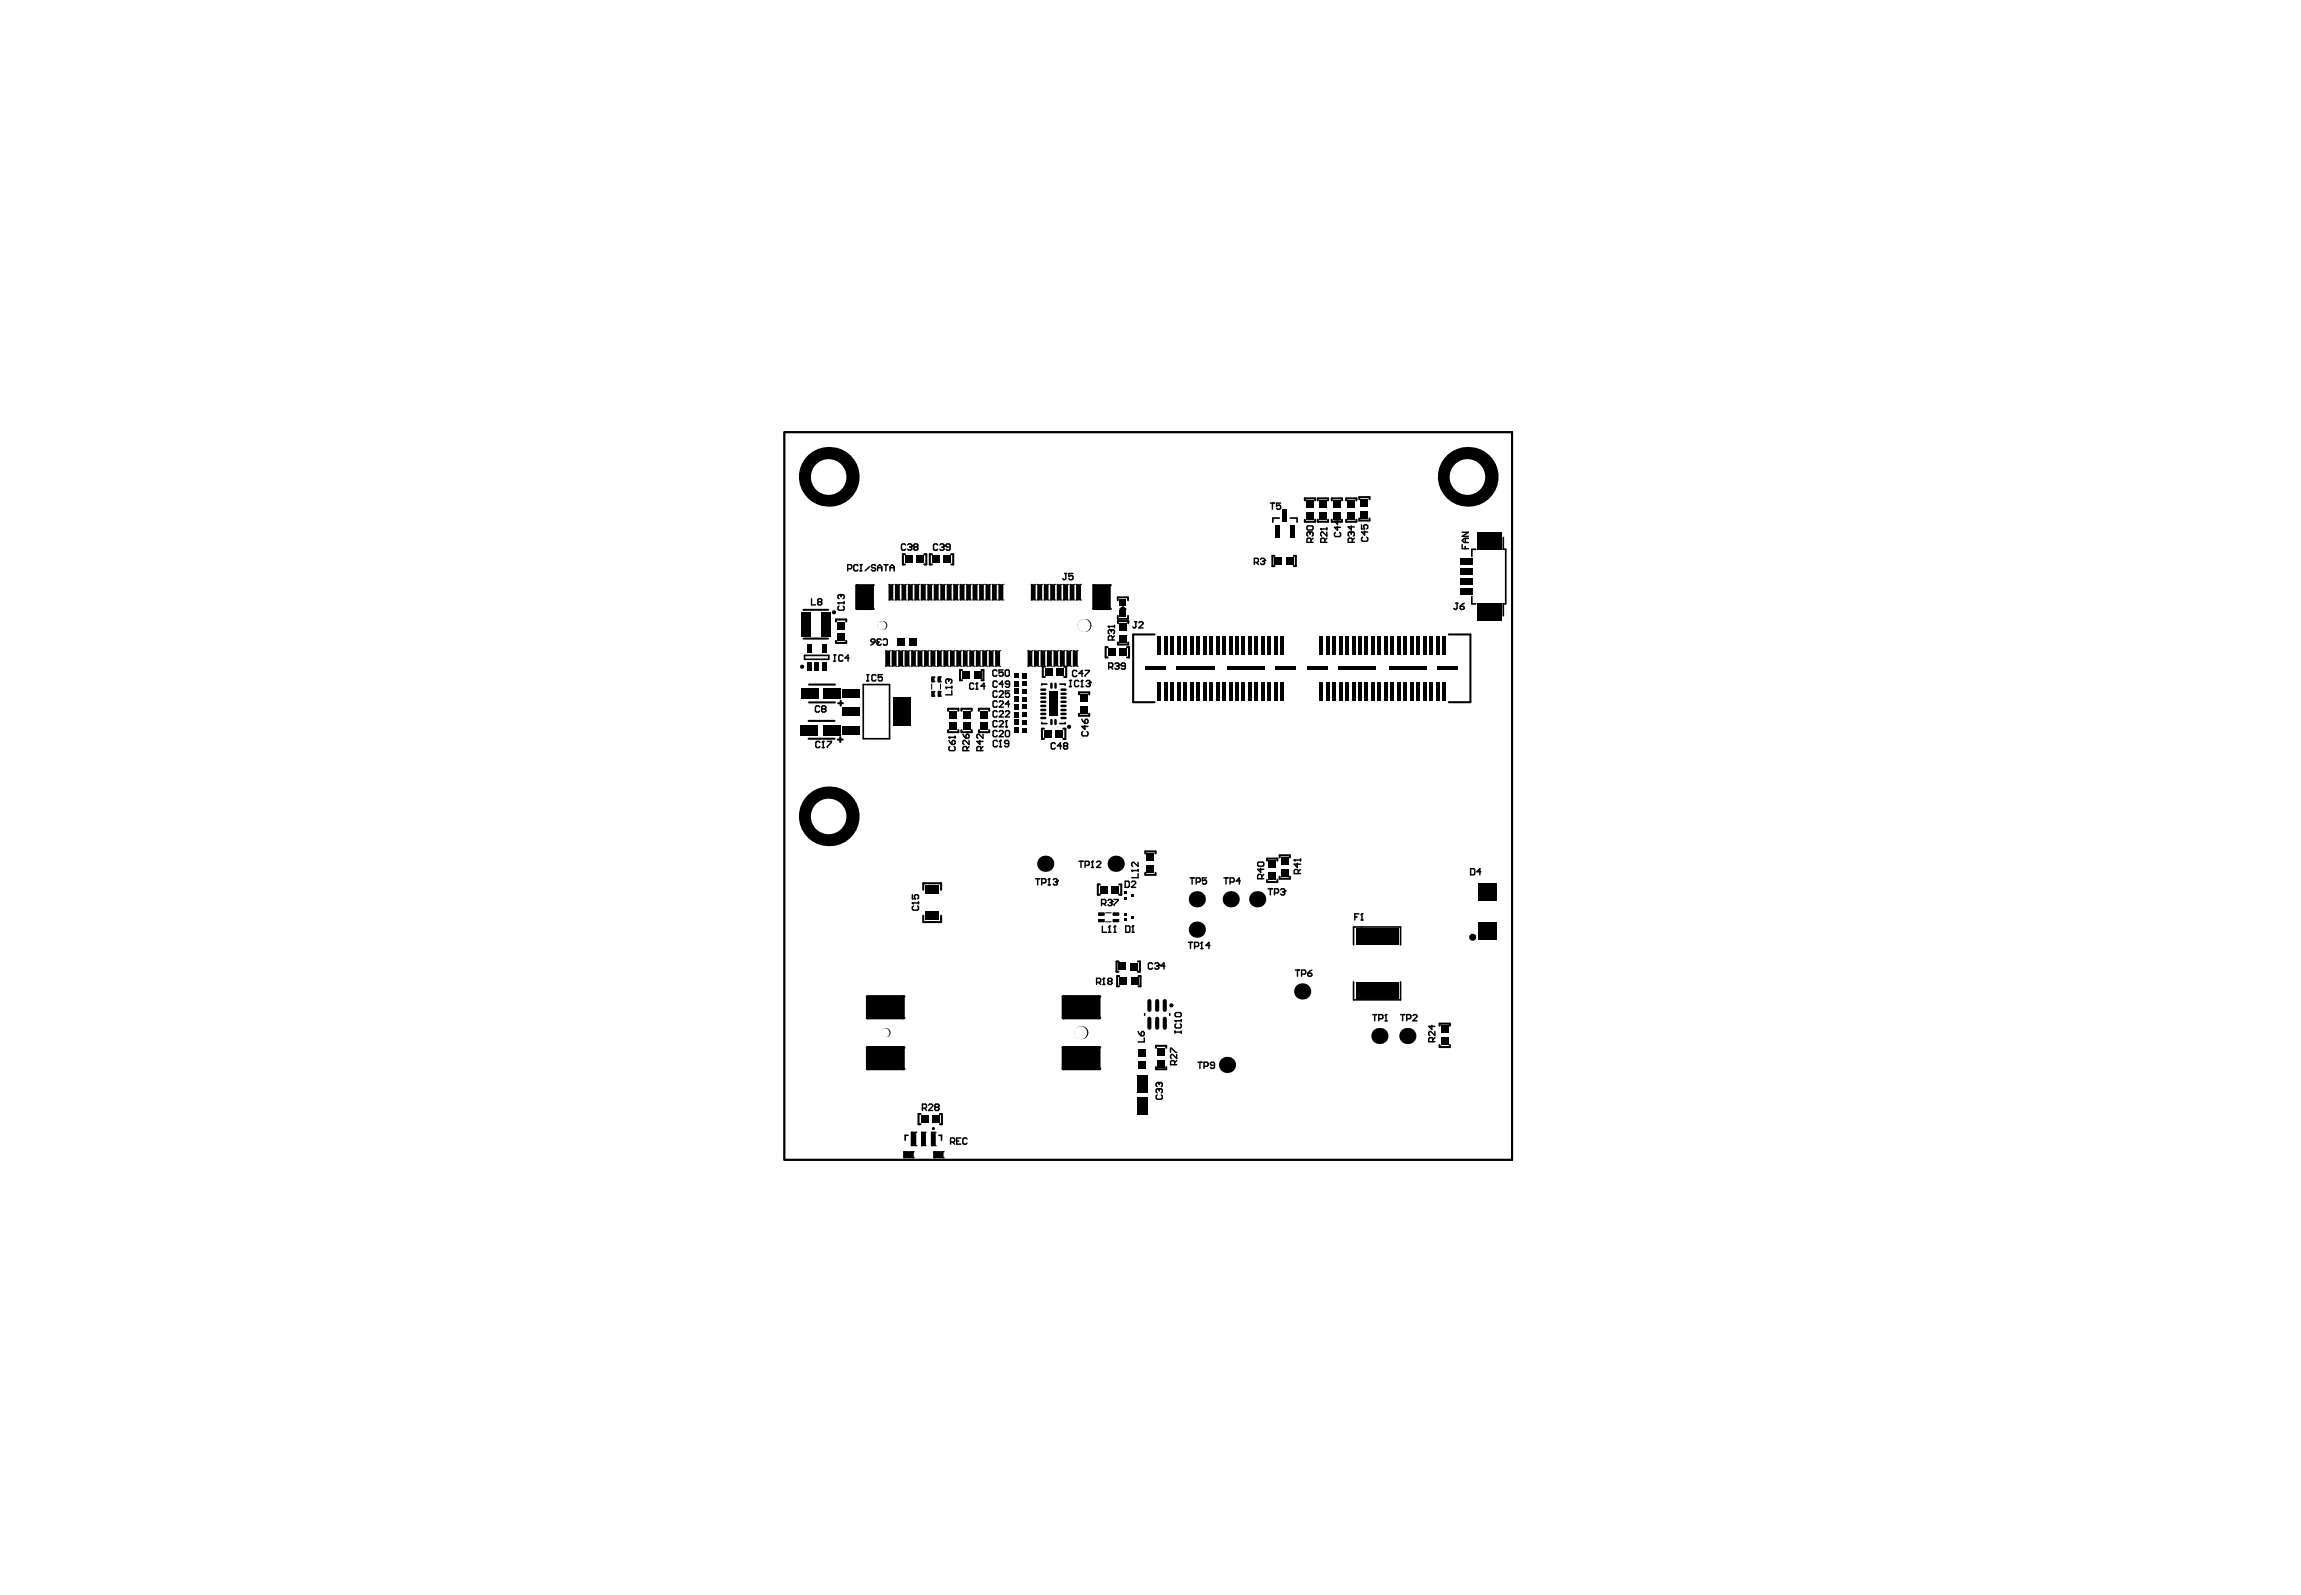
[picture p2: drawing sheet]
<svg xmlns="http://www.w3.org/2000/svg" width="284mm" height="197mm" viewBox="0 0 284 197" stroke-linecap="round" stroke-linejoin="round" font-family="sans-serif">
<path d="M96.8 53.3h89.8v89.8h-89.8z" fill="none" stroke="#000" stroke-width=".12"/>
<path d="M96.8 53.3h89.8v89.8h-89.8z" fill="none" stroke="#000" stroke-width=".25"/>
<g fill="#fff">
<circle cx="126" cy="78.4" r=".1"/>
<circle cx="107" cy="80.6" r=".1"/>
<circle cx="107.6" cy="76.8" r=".1"/>
<circle cx="119.3" cy="77.5" r=".1"/>
<circle cx="97.7" cy="54.2" r=".13"/>
<circle cx="104.4" cy="54.2" r=".13"/>
<circle cx="111.2" cy="54.3" r=".13"/>
<circle cx="117.9" cy="54.2" r=".13"/>
<circle cx="124.7" cy="54.3" r=".13"/>
<circle cx="131.4" cy="54.3" r=".13"/>
<circle cx="138.2" cy="54.3" r=".13"/>
<circle cx="144.9" cy="54.3" r=".13"/>
<circle cx="151.6" cy="54.3" r=".13"/>
<circle cx="158.4" cy="54.3" r=".13"/>
<circle cx="165.1" cy="54.4" r=".13"/>
<circle cx="155.7" cy="130.1" r=".1"/>
<circle cx="169.8" cy="129.3" r=".1"/>
<circle cx="152.6" cy="129.5" r=".1"/>
<circle cx="130" cy="97.1" r=".1"/>
<circle cx="151.8" cy="129.5" r=".1"/>
<circle cx="128.8" cy="97.1" r=".1"/>
<circle cx="128.8" cy="98.4" r=".1"/>
<circle cx="150.7" cy="129.5" r=".1"/>
<circle cx="127.5" cy="98.4" r=".1"/>
<circle cx="149.9" cy="129.5" r=".1"/>
<circle cx="148.1" cy="129.5" r=".1"/>
<circle cx="148.9" cy="129.5" r=".1"/>
<circle cx="127.5" cy="99.7" r=".1"/>
<circle cx="126.2" cy="99.7" r=".1"/>
<circle cx="117.4" cy="97.1" r=".1"/>
<circle cx="133.3" cy="122.3" r=".1"/>
<circle cx="132.6" cy="122.3" r=".1"/>
<circle cx="131.1" cy="121.6" r=".1"/>
<circle cx="131.8" cy="121.6" r=".1"/>
<circle cx="130.6" cy="122.3" r=".1"/>
<circle cx="129.9" cy="122.3" r=".1"/>
<circle cx="120.4" cy="74.8" r=".1"/>
<circle cx="121" cy="74.8" r=".1"/>
<circle cx="132.5" cy="88.2" r=".1"/>
<circle cx="132.5" cy="87.5" r=".1"/>
<circle cx="117.8" cy="71.3" r=".1"/>
<circle cx="117.2" cy="71.3" r=".1"/>
<circle cx="132.6" cy="86.2" r=".1"/>
<circle cx="132.6" cy="85.5" r=".1"/>
<circle cx="118.5" cy="99.8" r=".1"/>
<circle cx="119.2" cy="99.8" r=".1"/>
<circle cx="133.7" cy="116.5" r=".1"/>
<circle cx="132.9" cy="116.5" r=".1"/>
<circle cx="123.9" cy="104.4" r=".1"/>
<circle cx="124.6" cy="104.4" r=".1"/>
<circle cx="131.8" cy="116.5" r=".1"/>
<circle cx="131" cy="116.5" r=".1"/>
<circle cx="119.2" cy="96" r=".1"/>
<circle cx="118.5" cy="96" r=".1"/>
<circle cx="130" cy="116.5" r=".1"/>
<circle cx="129.2" cy="116.5" r=".1"/>
<circle cx="125.3" cy="115.1" r=".13"/>
<circle cx="121.7" cy="102.9" r=".1"/>
<circle cx="120.9" cy="102.9" r=".1"/>
<circle cx="136.8" cy="99.7" r=".1"/>
<circle cx="138.1" cy="99.7" r=".1"/>
<circle cx="143.1" cy="77.8" r=".1"/>
<circle cx="143.8" cy="77.8" r=".1"/>
<circle cx="107.9" cy="119.3" r=".1"/>
<circle cx="108.6" cy="119.3" r=".1"/>
<circle cx="122.6" cy="118.4" r=".1"/>
<circle cx="121.9" cy="118.4" r=".1"/>
<circle cx="140.7" cy="123.7" r=".1"/>
<circle cx="146.2" cy="129.5" r=".1"/>
<circle cx="126.2" cy="97.1" r=".1"/>
<circle cx="147" cy="129.5" r=".1"/>
<circle cx="125" cy="97.1" r=".1"/>
<circle cx="104.1" cy="105.4" r=".1"/>
<circle cx="112.5" cy="94.7" r=".1"/>
<circle cx="104.8" cy="105.4" r=".1"/>
<circle cx="112.5" cy="93.8" r=".1"/>
<circle cx="107.9" cy="105.4" r=".1"/>
<circle cx="113.8" cy="95.9" r=".1"/>
<circle cx="108.6" cy="105.4" r=".1"/>
<circle cx="113.8" cy="95" r=".1"/>
<circle cx="111.7" cy="105.4" r=".1"/>
<circle cx="112.5" cy="97.2" r=".1"/>
<circle cx="112.5" cy="96.3" r=".1"/>
<circle cx="112.4" cy="105.4" r=".1"/>
<circle cx="100.3" cy="105.4" r=".1"/>
<circle cx="113.8" cy="93.4" r=".1"/>
<circle cx="101" cy="105.4" r=".1"/>
<circle cx="113.8" cy="92.5" r=".1"/>
<circle cx="126.4" cy="126.3" r=".1"/>
<circle cx="125.7" cy="126.3" r=".1"/>
<circle cx="112.4" cy="119.3" r=".1"/>
<circle cx="111.7" cy="119.3" r=".1"/>
<circle cx="104.8" cy="123.3" r=".1"/>
<circle cx="121.9" cy="128.4" r=".1"/>
<circle cx="104.1" cy="123.3" r=".1"/>
<circle cx="122.6" cy="128.4" r=".1"/>
<circle cx="100.3" cy="123.3" r=".1"/>
<circle cx="118.8" cy="130.7" r=".1"/>
<circle cx="101" cy="123.3" r=".1"/>
<circle cx="118" cy="130.7" r=".1"/>
<circle cx="132.3" cy="118.5" r=".1"/>
<circle cx="178.6" cy="54.4" r=".13"/>
<circle cx="185.4" cy="54.4" r=".13"/>
<circle cx="178.2" cy="87.2" r=".1"/>
<circle cx="152" cy="125.3" r=".1"/>
<circle cx="152.6" cy="125" r=".1"/>
<circle cx="170.8" cy="129.3" r=".1"/>
<circle cx="149.1" cy="114.5" r=".1"/>
<circle cx="158.1" cy="120.8" r=".1"/>
<circle cx="154.6" cy="121.7" r=".1"/>
<circle cx="154.1" cy="114" r=".1"/>
<circle cx="157.2" cy="138.5" r=".1"/>
<circle cx="143.5" cy="73.4" r=".1"/>
<circle cx="145.8" cy="107" r=".1"/>
<circle cx="145.6" cy="117.7" r=".1"/>
<circle cx="143.1" cy="117.8" r=".1"/>
<circle cx="157.1" cy="141.7" r=".1"/>
<circle cx="156.4" cy="141" r=".1"/>
<circle cx="116.3" cy="105.1" r=".1"/>
<circle cx="143.3" cy="131.9" r=".1"/>
<circle cx="160.8" cy="129.8" r=".1"/>
<circle cx="160.8" cy="128.8" r=".1"/>
<circle cx="154.6" cy="124.4" r=".1"/>
<circle cx="155.5" cy="124.4" r=".1"/>
<circle cx="157.1" cy="126" r=".1"/>
<circle cx="150.8" cy="125.3" r=".1"/>
<circle cx="153.6" cy="137.2" r=".1"/>
<circle cx="153.6" cy="135.7" r=".1"/>
<circle cx="153.6" cy="132.7" r=".1"/>
<circle cx="153.6" cy="134.2" r=".1"/>
<circle cx="157.5" cy="135" r=".1"/>
<circle cx="157.5" cy="136.5" r=".1"/>
<circle cx="141.1" cy="127.3" r=".1"/>
<circle cx="142.1" cy="128.3" r=".1"/>
<circle cx="144.4" cy="127.9" r=".1"/>
<circle cx="130.4" cy="79.4" r=".1"/>
<circle cx="130.5" cy="77.5" r=".1"/>
<circle cx="115.8" cy="139.3" r=".1"/>
<circle cx="134.3" cy="142.2" r=".13"/>
<circle cx="175.5" cy="142.1" r=".13"/>
<circle cx="178.8" cy="142.1" r=".12"/>
<circle cx="182.1" cy="142.1" r=".13"/>
<circle cx="185.4" cy="142.1" r=".13"/>
<circle cx="185.4" cy="139.7" r=".13"/>
<circle cx="185.4" cy="137.4" r=".12"/>
<circle cx="185.4" cy="104" r=".13"/>
<circle cx="185.4" cy="100.7" r=".12"/>
<circle cx="185.4" cy="97.4" r=".13"/>
<circle cx="185.4" cy="94" r=".13"/>
<circle cx="185.4" cy="90.7" r=".13"/>
<circle cx="185.4" cy="87.4" r=".13"/>
<circle cx="185.4" cy="84.1" r=".13"/>
<circle cx="171.9" cy="54.3" r=".13"/>
<circle cx="98.1" cy="62.7" r=".13"/>
<circle cx="98.1" cy="66.5" r=".13"/>
<circle cx="98.1" cy="70.3" r=".13"/>
<circle cx="98.1" cy="74.1" r=".13"/>
<circle cx="98.1" cy="77.9" r=".13"/>
<circle cx="98.1" cy="81.7" r=".13"/>
<circle cx="98.1" cy="85.5" r=".13"/>
<circle cx="98.1" cy="89.3" r=".13"/>
<circle cx="98.1" cy="93.1" r=".13"/>
<circle cx="98.1" cy="96.9" r=".13"/>
<circle cx="98.4" cy="104.9" r=".13"/>
<circle cx="129.5" cy="140.8" r=".13"/>
<circle cx="129.5" cy="137" r=".13"/>
<circle cx="129.5" cy="133.9" r=".13"/>
<circle cx="129.5" cy="132" r=".13"/>
<circle cx="129.5" cy="129.5" r=".13"/>
<circle cx="129.5" cy="127" r=".13"/>
<circle cx="126.8" cy="116.9" r=".13"/>
<circle cx="122.4" cy="113.9" r=".13"/>
<circle cx="119.6" cy="113.7" r=".13"/>
<circle cx="116.5" cy="113.8" r=".13"/>
<circle cx="113.3" cy="113.9" r=".13"/>
<circle cx="110.1" cy="113.9" r=".13"/>
<circle cx="106.9" cy="113.8" r=".13"/>
<circle cx="103.5" cy="113.9" r=".13"/>
<circle cx="99.8" cy="113.9" r=".13"/>
<circle cx="122.1" cy="138.4" r=".13"/>
<circle cx="124.1" cy="138.4" r=".13"/>
<circle cx="126.2" cy="138.4" r=".13"/>
<circle cx="98.6" cy="117.1" r=".13"/>
<circle cx="98.6" cy="118.7" r=".13"/>
<circle cx="98.6" cy="126.3" r=".13"/>
<circle cx="98.6" cy="129.5" r=".12"/>
<circle cx="100.8" cy="132.7" r=".13"/>
<circle cx="98.6" cy="132.7" r=".13"/>
<circle cx="103" cy="132.7" r=".13"/>
<circle cx="105.1" cy="132.7" r=".13"/>
<circle cx="113.8" cy="132.7" r=".13"/>
<circle cx="115.9" cy="132.7" r=".13"/>
<circle cx="117.6" cy="134.2" r=".12"/>
<circle cx="117.6" cy="135.9" r=".12"/>
<circle cx="117.6" cy="137.3" r=".12"/>
<circle cx="105.1" cy="115.5" r=".13"/>
<circle cx="101.9" cy="115.5" r=".13"/>
<circle cx="98.6" cy="115.5" r=".13"/>
<circle cx="108.3" cy="115.5" r=".12"/>
<circle cx="111.5" cy="115.5" r=".13"/>
<circle cx="114.8" cy="115.5" r=".12"/>
<circle cx="118" cy="115.5" r=".13"/>
<circle cx="121.2" cy="115.5" r=".13"/>
<circle cx="123.6" cy="117.1" r=".13"/>
<circle cx="125.9" cy="118.8" r=".13"/>
<circle cx="128.2" cy="124.5" r=".12"/>
<circle cx="128.2" cy="126.4" r=".13"/>
<circle cx="128.2" cy="128.4" r=".13"/>
<circle cx="128.2" cy="130.4" r=".13"/>
<circle cx="128.2" cy="132.4" r=".13"/>
<circle cx="128.2" cy="134.4" r=".13"/>
<circle cx="128.2" cy="136.4" r=".13"/>
<circle cx="128.2" cy="138.4" r=".13"/>
<circle cx="169.4" cy="77.5" r=".1"/>
<circle cx="116.3" cy="70.8" r=".1"/>
<circle cx="166.7" cy="66.4" r=".1"/>
<circle cx="176.6" cy="87.2" r=".1"/>
<circle cx="177.4" cy="87.2" r=".1"/>
<circle cx="176.6" cy="81.5" r=".1"/>
<circle cx="177.4" cy="81.5" r=".1"/>
<circle cx="139.2" cy="65.7" r=".1"/>
<circle cx="121.4" cy="79.8" r=".1"/>
<circle cx="152.7" cy="77.8" r=".1"/>
<circle cx="141.9" cy="98.4" r=".1"/>
<circle cx="153.4" cy="77.8" r=".1"/>
<circle cx="143.2" cy="98.4" r=".1"/>
<circle cx="139.4" cy="98.4" r=".1"/>
<circle cx="146.2" cy="77.8" r=".1"/>
<circle cx="138.1" cy="98.4" r=".1"/>
<circle cx="145.5" cy="77.8" r=".1"/>
<circle cx="141.9" cy="99.7" r=".1"/>
<circle cx="151" cy="77.8" r=".1"/>
<circle cx="140.6" cy="99.7" r=".1"/>
<circle cx="150.3" cy="77.8" r=".1"/>
<circle cx="137.5" cy="119.4" r=".1"/>
<circle cx="160.5" cy="81.9" r=".1"/>
<circle cx="160.2" cy="84.1" r=".1"/>
<circle cx="161.3" cy="103.7" r=".1"/>
<circle cx="161.9" cy="104.2" r=".1"/>
<circle cx="159.8" cy="81.9" r=".1"/>
<circle cx="159" cy="81.9" r=".1"/>
<circle cx="159" cy="84" r=".1"/>
<circle cx="159.6" cy="83.5" r=".1"/>
<circle cx="160.8" cy="101.2" r=".1"/>
<circle cx="164.5" cy="107" r=".1"/>
<circle cx="152.4" cy="104.9" r=".1"/>
<circle cx="169.4" cy="87.5" r=".1"/>
<circle cx="168.8" cy="88" r=".1"/>
<circle cx="169.4" cy="88.5" r=".1"/>
<circle cx="168.8" cy="89" r=".1"/>
<circle cx="169.4" cy="89.5" r=".1"/>
<circle cx="153.7" cy="103.7" r=".1"/>
<circle cx="153" cy="104.2" r=".1"/>
<circle cx="157" cy="105.6" r=".1"/>
<circle cx="165.9" cy="105.3" r=".1"/>
<circle cx="128.8" cy="99.7" r=".1"/>
<circle cx="130.2" cy="98.5" r=".1"/>
<circle cx="127.5" cy="97.1" r=".1"/>
<circle cx="126.2" cy="98.4" r=".1"/>
<circle cx="136.2" cy="90.6" r=".1"/>
<circle cx="135.9" cy="84" r=".1"/>
<circle cx="136.4" cy="85.8" r=".1"/>
<circle cx="163.5" cy="93.4" r=".1"/>
<circle cx="167" cy="77.5" r=".1"/>
<circle cx="147" cy="98.4" r=".1"/>
<circle cx="163.8" cy="77.8" r=".1"/>
<circle cx="145.7" cy="98.4" r=".1"/>
<circle cx="163.1" cy="77.8" r=".1"/>
<circle cx="145.7" cy="99.7" r=".1"/>
<circle cx="158.2" cy="77.8" r=".1"/>
<circle cx="144.4" cy="99.7" r=".1"/>
<circle cx="157.5" cy="77.8" r=".1"/>
<circle cx="140.6" cy="97.1" r=".1"/>
<circle cx="148.6" cy="77.8" r=".1"/>
<circle cx="139.4" cy="97.1" r=".1"/>
<circle cx="147.9" cy="77.8" r=".1"/>
<circle cx="136.8" cy="94.6" r=".1"/>
<circle cx="138.1" cy="93.3" r=".1"/>
<circle cx="138.1" cy="97.1" r=".1"/>
<circle cx="139.4" cy="95.9" r=".1"/>
<circle cx="141.9" cy="93.3" r=".1"/>
<circle cx="140.6" cy="94.6" r=".1"/>
<circle cx="141.9" cy="97.1" r=".1"/>
<circle cx="143.2" cy="95.9" r=".1"/>
<circle cx="144.4" cy="94.6" r=".1"/>
<circle cx="114.5" cy="65.1" r=".1"/>
<circle cx="114.5" cy="63.8" r=".1"/>
<circle cx="114.5" cy="62.5" r=".1"/>
<circle cx="149.2" cy="64.4" r=".1"/>
<circle cx="150" cy="64.4" r=".1"/>
<circle cx="128.7" cy="68.1" r=".1"/>
<circle cx="161" cy="66.9" r=".1"/>
<circle cx="162.4" cy="67.2" r=".1"/>
<circle cx="162.4" cy="66.3" r=".1"/>
<circle cx="161.2" cy="72.4" r=".1"/>
<circle cx="162.1" cy="72.4" r=".1"/>
<circle cx="161.2" cy="71.3" r=".1"/>
<circle cx="162.1" cy="71.3" r=".1"/>
<circle cx="161.2" cy="70.2" r=".1"/>
<circle cx="162.1" cy="70.2" r=".1"/>
<circle cx="141.7" cy="72.7" r=".1"/>
<circle cx="126.3" cy="62.9" r=".1"/>
<circle cx="133.4" cy="67.7" r=".1"/>
<circle cx="148" cy="66.7" r=".1"/>
<circle cx="146.4" cy="69" r=".1"/>
<circle cx="140.9" cy="73.9" r=".1"/>
<circle cx="132.9" cy="66.5" r=".1"/>
<circle cx="137" cy="69" r=".1"/>
<circle cx="119.9" cy="79" r=".1"/>
<circle cx="119.1" cy="79.5" r=".1"/>
<circle cx="164.5" cy="106.1" r=".1"/>
<circle cx="169.4" cy="107.9" r=".1"/>
<circle cx="160.2" cy="105.2" r=".1"/>
<circle cx="167.9" cy="112.9" r=".1"/>
<circle cx="168.8" cy="113.7" r=".1"/>
<circle cx="169.6" cy="112.9" r=".1"/>
<circle cx="170.5" cy="113.7" r=".1"/>
<circle cx="171.3" cy="112.9" r=".1"/>
<circle cx="173.1" cy="119.4" r=".1"/>
<circle cx="168.7" cy="120.4" r=".1"/>
<circle cx="169.5" cy="121" r=".1"/>
<circle cx="170.3" cy="120.4" r=".1"/>
<circle cx="171.1" cy="121" r=".1"/>
<circle cx="171.8" cy="120.4" r=".1"/>
<circle cx="173.3" cy="102.3" r=".1"/>
<circle cx="173.3" cy="101" r=".1"/>
<circle cx="173.3" cy="99.8" r=".1"/>
<circle cx="165" cy="64.4" r=".1"/>
<circle cx="182.6" cy="71.7" r=".1"/>
<circle cx="182.5" cy="73.1" r=".1"/>
<circle cx="99.8" cy="83.3" r=".1"/>
<circle cx="159.5" cy="113.3" r=".1"/>
<circle cx="157.5" cy="113.3" r=".1"/>
<circle cx="159.8" cy="109.1" r=".1"/>
<circle cx="167.8" cy="107.9" r=".1"/>
<circle cx="166.5" cy="105.9" r=".1"/>
<circle cx="136.2" cy="102.9" r=".1"/>
<circle cx="137.6" cy="121.1" r=".1"/>
<circle cx="138.6" cy="81.2" r=".1"/>
<circle cx="128.5" cy="83.2" r=".1"/>
<circle cx="134.6" cy="87.5" r=".1"/>
<circle cx="134.6" cy="86.1" r=".1"/>
<circle cx="128.3" cy="90.6" r=".1"/>
<circle cx="131.7" cy="90.6" r=".1"/>
<circle cx="117.7" cy="104.1" r=".1"/>
<circle cx="106.8" cy="138.9" r=".1"/>
<circle cx="102.6" cy="91.5" r=".1"/>
<circle cx="101.7" cy="83.2" r=".1"/>
<circle cx="100.2" cy="84.6" r=".1"/>
<circle cx="100.1" cy="91.1" r=".1"/>
<circle cx="106.7" cy="85.6" r=".1"/>
<circle cx="105.1" cy="84.5" r=".1"/>
<circle cx="127.3" cy="68.1" r=".1"/>
<circle cx="125.6" cy="69.7" r=".1"/>
<circle cx="143.2" cy="135.6" r=".1"/>
<circle cx="116.7" cy="68.3" r=".1"/>
<circle cx="102.6" cy="84.5" r=".1"/>
<circle cx="100.1" cy="88.9" r=".1"/>
<circle cx="100.2" cy="86.8" r=".1"/>
<circle cx="100.8" cy="83.2" r=".1"/>
<circle cx="125.2" cy="96.1" r=".1"/>
<circle cx="127.7" cy="96.1" r=".1"/>
<circle cx="129" cy="94.8" r=".1"/>
<circle cx="130.3" cy="93.5" r=".1"/>
<circle cx="114.3" cy="79.6" r=".1"/>
<circle cx="114.3" cy="82.7" r=".1"/>
<circle cx="116.7" cy="79.6" r=".1"/>
<circle cx="121.9" cy="71.4" r=".1"/>
<circle cx="121.9" cy="74.5" r=".1"/>
<circle cx="115.5" cy="74.5" r=".1"/>
<circle cx="116.3" cy="74.5" r=".1"/>
<circle cx="118.7" cy="71.4" r=".1"/>
<circle cx="118.7" cy="74.5" r=".1"/>
<circle cx="119.5" cy="74.5" r=".1"/>
<circle cx="119.5" cy="71.4" r=".1"/>
<circle cx="113.1" cy="71.3" r=".1"/>
<circle cx="110.3" cy="79.5" r=".1"/>
<circle cx="123.1" cy="79.5" r=".1"/>
<circle cx="129.9" cy="74.5" r=".1"/>
<circle cx="127.5" cy="74.5" r=".1"/>
<circle cx="115" cy="105.6" r=".1"/>
<circle cx="168.3" cy="101.1" r=".1"/>
<circle cx="168.4" cy="99.8" r=".1"/>
<circle cx="170.9" cy="94.8" r=".1"/>
<circle cx="165.8" cy="94.8" r=".1"/>
<circle cx="165.7" cy="93.5" r=".1"/>
<circle cx="171.8" cy="78.1" r=".1"/>
<circle cx="174.2" cy="78.1" r=".1"/>
<circle cx="173.4" cy="78.1" r=".1"/>
<circle cx="172.6" cy="78.1" r=".1"/>
<circle cx="171" cy="78.1" r=".1"/>
<circle cx="170.2" cy="78.1" r=".1"/>
<circle cx="131.5" cy="97.3" r=".1"/>
<circle cx="134.1" cy="93.5" r=".1"/>
<circle cx="132.9" cy="94.8" r=".1"/>
<circle cx="131.6" cy="96.1" r=".1"/>
<circle cx="135.3" cy="99.9" r=".1"/>
<circle cx="139.1" cy="101.2" r=".1"/>
<circle cx="155.7" cy="101.1" r=".1"/>
<circle cx="135.4" cy="96.1" r=".1"/>
<circle cx="136.6" cy="98.6" r=".1"/>
<circle cx="168.3" cy="127.5" r=".1"/>
<circle cx="168.3" cy="128.4" r=".1"/>
<circle cx="168.3" cy="129.2" r=".1"/>
<circle cx="164.5" cy="109" r=".1"/>
<circle cx="163.5" cy="109" r=".1"/>
<circle cx="161.5" cy="109" r=".1"/>
<circle cx="161.5" cy="113.2" r=".1"/>
<circle cx="162.5" cy="113.2" r=".1"/>
<circle cx="163.5" cy="113.2" r=".1"/>
<circle cx="164.5" cy="113.2" r=".1"/>
<circle cx="134.1" cy="97.4" r=".1"/>
<circle cx="132.8" cy="98.6" r=".1"/>
<circle cx="98.8" cy="109.8" r=".1"/>
<circle cx="102.6" cy="109.8" r=".1"/>
<circle cx="106.4" cy="109.8" r=".1"/>
<circle cx="110.2" cy="109.8" r=".1"/>
<circle cx="115.5" cy="71.4" r=".1"/>
<circle cx="128.3" cy="71.1" r=".1"/>
<circle cx="129" cy="71.1" r=".1"/>
<circle cx="116.6" cy="102.2" r=".1"/>
<circle cx="117.8" cy="102.2" r=".1"/>
<circle cx="127.5" cy="100.9" r=".1"/>
<circle cx="128.8" cy="102.2" r=".1"/>
<circle cx="159.2" cy="94.6" r=".1"/>
<circle cx="161.8" cy="98.4" r=".1"/>
<circle cx="162.2" cy="97.6" r=".1"/>
<circle cx="166" cy="97.6" r=".1"/>
<circle cx="166" cy="98.8" r=".1"/>
<circle cx="171" cy="86.8" r=".1"/>
<circle cx="170.2" cy="86.8" r=".1"/>
<circle cx="161.3" cy="84.5" r=".1"/>
<circle cx="162.1" cy="84.4" r=".1"/>
<circle cx="164.4" cy="94.8" r=".1"/>
<circle cx="163.3" cy="94.8" r=".1"/>
<circle cx="164.7" cy="97.6" r=".1"/>
<circle cx="113.6" cy="98.8" r=".1"/>
<circle cx="112.3" cy="98.8" r=".1"/>
<circle cx="113.6" cy="97.6" r=".1"/>
<circle cx="114" cy="100.1" r=".1"/>
<circle cx="111.1" cy="91.9" r=".1"/>
<circle cx="110.6" cy="91.3" r=".1"/>
<circle cx="170.8" cy="97.4" r=".1"/>
<circle cx="135.3" cy="120.5" r=".1"/>
<circle cx="123.9" cy="97.4" r=".1"/>
<circle cx="126.5" cy="94.8" r=".1"/>
<circle cx="121.4" cy="96.1" r=".1"/>
<circle cx="122.7" cy="94.8" r=".1"/>
<circle cx="124" cy="93.6" r=".1"/>
<circle cx="122.7" cy="98.6" r=".1"/>
<circle cx="123.9" cy="98.6" r=".1"/>
<circle cx="122.6" cy="102.4" r=".1"/>
<circle cx="122.7" cy="101.2" r=".1"/>
<circle cx="117.6" cy="99.9" r=".1"/>
<circle cx="117.6" cy="98.6" r=".1"/>
<circle cx="116.3" cy="96.1" r=".1"/>
<circle cx="118.9" cy="94.8" r=".1"/>
<circle cx="118.8" cy="93.6" r=".1"/>
<circle cx="140.5" cy="98.6" r=".1"/>
<circle cx="155.6" cy="96.1" r=".1"/>
<circle cx="169.4" cy="101.4" r=".1"/>
<circle cx="168.5" cy="102.2" r=".1"/>
<circle cx="131.9" cy="79.9" r=".1"/>
<circle cx="132.2" cy="83.2" r=".1"/>
<circle cx="154.3" cy="86.9" r=".1"/>
<circle cx="151.8" cy="86.9" r=".1"/>
<circle cx="144.7" cy="78.1" r=".1"/>
<circle cx="149.5" cy="78.1" r=".1"/>
<circle cx="151.8" cy="78.1" r=".1"/>
<circle cx="154.3" cy="78.1" r=".1"/>
<circle cx="160.1" cy="67.5" r=".1"/>
<circle cx="114.4" cy="69.8" r=".1"/>
<circle cx="111.4" cy="69" r=".1"/>
<circle cx="132.4" cy="90" r=".1"/>
<circle cx="113.9" cy="127.5" r=".1"/>
<circle cx="111.3" cy="127.5" r=".1"/>
<circle cx="112.6" cy="128.4" r=".1"/>
<circle cx="177.1" cy="115.6" r=".1"/>
<circle cx="173.6" cy="114.7" r=".1"/>
<circle cx="133.1" cy="105" r=".1"/>
<circle cx="126.3" cy="66.8" r=".1"/>
<circle cx="169.8" cy="102.2" r=".1"/>
<circle cx="172.1" cy="102.4" r=".1"/>
<circle cx="170.9" cy="98.5" r=".1"/>
<circle cx="170.8" cy="100" r=".1"/>
<circle cx="180" cy="119" r=".1"/>
<circle cx="113.3" cy="102.8" r=".1"/>
<circle cx="143.5" cy="116.5" r=".1"/>
<circle cx="172.8" cy="108.8" r=".1"/>
<circle cx="185.4" cy="80.8" r=".13"/>
<circle cx="166.2" cy="77.8" r=".1"/>
<circle cx="148.2" cy="97.1" r=".1"/>
<circle cx="165.5" cy="77.8" r=".1"/>
<circle cx="147" cy="97.1" r=".1"/>
<circle cx="148.3" cy="94.7" r=".1"/>
<circle cx="158.7" cy="89.7" r=".1"/>
<circle cx="155.2" cy="108.6" r=".1"/>
<circle cx="158.7" cy="116.6" r=".1"/>
<circle cx="156.9" cy="114.5" r=".1"/>
<circle cx="154.9" cy="114.4" r=".1"/>
<circle cx="153.4" cy="114.4" r=".1"/>
<circle cx="155.4" cy="121.3" r=".1"/>
<circle cx="158.7" cy="118.6" r=".1"/>
<circle cx="156.4" cy="121.3" r=".1"/>
<circle cx="151.3" cy="113" r=".1"/>
<circle cx="142.8" cy="122.8" r=".1"/>
<circle cx="169.4" cy="100.1" r=".1"/>
<circle cx="172.1" cy="101.1" r=".1"/>
<circle cx="172.1" cy="99.8" r=".1"/>
<circle cx="172" cy="96.1" r=".1"/>
<circle cx="140.8" cy="105.5" r=".1"/>
<circle cx="154.7" cy="130.1" r=".1"/>
<circle cx="152.8" cy="126.5" r=".1"/>
<circle cx="166.4" cy="123.9" r=".1"/>
<circle cx="162.5" cy="109" r=".1"/>
<circle cx="164.5" cy="105.1" r=".1"/>
<circle cx="151.6" cy="141.9" r=".1"/>
<circle cx="158.5" cy="91.8" r=".1"/>
<circle cx="147" cy="93.3" r=".1"/>
<circle cx="148.2" cy="93.3" r=".1"/>
<circle cx="147.9" cy="105.6" r=".1"/>
<circle cx="147.3" cy="105.6" r=".1"/>
<circle cx="166.2" cy="87.2" r=".1"/>
<circle cx="165.5" cy="87.2" r=".1"/>
<circle cx="145.7" cy="94.6" r=".1"/>
<circle cx="147" cy="94.6" r=".1"/>
<circle cx="146" cy="104.9" r=".1"/>
<circle cx="146.7" cy="104.9" r=".1"/>
<circle cx="163.1" cy="87.2" r=".1"/>
<circle cx="163.8" cy="87.2" r=".1"/>
<circle cx="144.4" cy="95.9" r=".1"/>
<circle cx="145.7" cy="95.9" r=".1"/>
<circle cx="145.4" cy="103.7" r=".1"/>
<circle cx="144.7" cy="103.7" r=".1"/>
<circle cx="157.5" cy="87.2" r=".1"/>
<circle cx="158.2" cy="87.2" r=".1"/>
<circle cx="155.8" cy="77.8" r=".1"/>
<circle cx="144.4" cy="97.1" r=".1"/>
<circle cx="155.1" cy="77.8" r=".1"/>
<circle cx="143.2" cy="97.1" r=".1"/>
<circle cx="143.2" cy="93.3" r=".1"/>
<circle cx="144.4" cy="93.3" r=".1"/>
<circle cx="143.5" cy="103.1" r=".1"/>
<circle cx="144.1" cy="103.1" r=".1"/>
<circle cx="155.1" cy="87.2" r=".1"/>
<circle cx="155.8" cy="87.2" r=".1"/>
<circle cx="142.2" cy="103.6" r=".1"/>
<circle cx="142.9" cy="103.6" r=".1"/>
<circle cx="143.2" cy="94.6" r=".1"/>
<circle cx="141.9" cy="94.6" r=".1"/>
<circle cx="152.7" cy="87.2" r=".1"/>
<circle cx="153.4" cy="87.2" r=".1"/>
<circle cx="140.6" cy="95.9" r=".1"/>
<circle cx="141.9" cy="95.9" r=".1"/>
<circle cx="141.6" cy="103" r=".1"/>
<circle cx="140.9" cy="103" r=".1"/>
<circle cx="150.3" cy="87.2" r=".1"/>
<circle cx="151" cy="87.2" r=".1"/>
<circle cx="136.8" cy="95.9" r=".1"/>
<circle cx="138.1" cy="95.9" r=".1"/>
<circle cx="138.1" cy="94.6" r=".1"/>
<circle cx="139.4" cy="94.6" r=".1"/>
<circle cx="139.4" cy="93.3" r=".1"/>
<circle cx="140.6" cy="93.3" r=".1"/>
<circle cx="124.2" cy="84.3" r=".1"/>
<circle cx="116.3" cy="97.4" r=".1"/>
<circle cx="116.3" cy="98.5" r=".1"/>
<circle cx="116.3" cy="94.7" r=".1"/>
<circle cx="124.2" cy="89.3" r=".1"/>
<circle cx="124.2" cy="90" r=".1"/>
<circle cx="118.6" cy="92.5" r=".1"/>
<circle cx="168.4" cy="64.5" r=".12"/>
<circle cx="175.2" cy="111.9" r=".1"/>
<circle cx="140.3" cy="113.2" r=".1"/>
<circle cx="140.3" cy="110.6" r=".1"/>
<circle cx="172.9" cy="108" r=".1"/>
<circle cx="145" cy="141.2" r=".1"/>
<circle cx="144.2" cy="142" r=".1"/>
<circle cx="124.2" cy="100.1" r=".1"/>
<circle cx="122.9" cy="100.1" r=".1"/>
<circle cx="144.3" cy="138.7" r=".1"/>
<circle cx="147.1" cy="118.1" r=".1"/>
<circle cx="147.7" cy="118.1" r=".1"/>
<circle cx="143" cy="138.3" r=".1"/>
<circle cx="143" cy="139.2" r=".1"/>
<circle cx="111.6" cy="132.7" r=".13"/>
<circle cx="109.5" cy="132.7" r=".13"/>
<circle cx="107.3" cy="132.7" r=".13"/>
<circle cx="128.2" cy="122.5" r=".13"/>
<circle cx="128.2" cy="120.5" r=".12"/>
<circle cx="128.2" cy="118.7" r=".13"/>
<circle cx="185.4" cy="57.7" r=".13"/>
<circle cx="185.4" cy="61" r=".13"/>
<circle cx="185.4" cy="64.3" r=".13"/>
<circle cx="185.4" cy="70.9" r=".12"/>
<circle cx="185.4" cy="77.5" r=".13"/>
<circle cx="120" cy="138.4" r=".13"/>
<circle cx="109" cy="84.5" r=".1"/>
<circle cx="107" cy="84.5" r=".1"/>
<circle cx="108.2" cy="77.9" r=".1"/>
<circle cx="113.8" cy="79.1" r=".1"/>
<circle cx="116" cy="79" r=".1"/>
<circle cx="118" cy="79.1" r=".1"/>
<circle cx="121.8" cy="79" r=".1"/>
<circle cx="124" cy="79" r=".1"/>
<circle cx="120.6" cy="84.5" r=".1"/>
<circle cx="111.4" cy="79" r=".1"/>
<circle cx="111" cy="77" r=".1"/>
<circle cx="112.9" cy="76.9" r=".1"/>
<circle cx="109.3" cy="81.1" r=".1"/>
<circle cx="104.8" cy="78.5" r=".1"/>
<circle cx="113.1" cy="82.8" r=".1"/>
<circle cx="124.1" cy="82.7" r=".1"/>
<circle cx="109.3" cy="80.4" r=".1"/>
<circle cx="136.2" cy="87.1" r=".1"/>
<circle cx="155.5" cy="131.4" r=".1"/>
<circle cx="171.1" cy="103.9" r=".1"/>
<circle cx="108.1" cy="138.4" r=".1"/>
<circle cx="167.8" cy="77.1" r=".1"/>
<circle cx="168.6" cy="77.1" r=".1"/>
<circle cx="159.2" cy="93.4" r=".1"/>
<circle cx="158.2" cy="97.3" r=".1"/>
<circle cx="149.6" cy="92" r=".1"/>
<circle cx="155.6" cy="98.6" r=".1"/>
<circle cx="148.8" cy="91.6" r=".1"/>
<circle cx="120.5" cy="92.1" r=".1"/>
<circle cx="119.7" cy="92.1" r=".1"/>
<circle cx="124.2" cy="88.1" r=".1"/>
<circle cx="124.2" cy="83.6" r=".1"/>
<circle cx="122.3" cy="88.5" r=".1"/>
<circle cx="120.2" cy="88.6" r=".1"/>
<circle cx="118.4" cy="89.7" r=".1"/>
<circle cx="123" cy="89.7" r=".1"/>
<circle cx="124.2" cy="85.5" r=".1"/>
<circle cx="124.2" cy="86.2" r=".1"/>
<circle cx="116.4" cy="93.6" r=".1"/>
<circle cx="117.6" cy="85.9" r=".1"/>
<circle cx="117.8" cy="96.3" r=".1"/>
<circle cx="117.4" cy="92.5" r=".1"/>
<circle cx="124.2" cy="87.4" r=".1"/>
<circle cx="116.9" cy="86.4" r=".1"/>
<circle cx="112.7" cy="89" r=".1"/>
<circle cx="112.7" cy="88.3" r=".1"/>
<circle cx="112.7" cy="87.7" r=".1"/>
<circle cx="112.7" cy="87" r=".1"/>
<circle cx="163.3" cy="64.1" r=".1"/>
<circle cx="182" cy="81.5" r=".1"/>
<circle cx="161" cy="68.4" r=".1"/>
<circle cx="179.2" cy="113.5" r=".1"/>
<circle cx="178.4" cy="113.5" r=".1"/>
<circle cx="180" cy="113.5" r=".1"/>
<circle cx="184.8" cy="122.2" r=".1"/>
<circle cx="182.7" cy="113.4" r=".1"/>
<circle cx="183.5" cy="113.4" r=".1"/>
<circle cx="184.4" cy="113.4" r=".1"/>
<circle cx="184.4" cy="116.7" r=".1"/>
<circle cx="183.5" cy="116.7" r=".1"/>
<circle cx="182.7" cy="116.7" r=".1"/>
</g>
<path d="M96.8 53.3h89.8v89.8h-89.8z" fill="none" stroke="#000" stroke-width=".12"/>
<g fill="none" stroke="#000" stroke-width=".2">
<path d="M157.9 63.9h-.8v.5M159.2 63.9h.9v.5M181.7 73.6v.9h.4M182.1 67.8h-.4v.9M185.5 66.3v1.5h.3v6.7h-.3v1.5M99.3 80.9h3v.5h-3zM106.5 84.5h3.3v6.7h-3.3zM128.6 89.2v.1h.6M129.2 84.4h-.6v.2M130.8 84.4h.7v.2M131.5 89.2v.1h-.7M167.1 116.6v-2.2h5.8v2.2"/>
<path d="M141.3 125.1v.2M144.4 125.1v.2M167.1 121.2v2.2h5.8v-2.2M112.1 140.1h-.4v.6M115.9 140.1h.3v.6"/>
</g>
<g fill="none" stroke="#000" stroke-width=".25">
<path d="M99.2 78.8h3M99.2 75.3h3M103.2 76.7v-.2h1.2v.2M103.2 79.1v.2h1.2v-.2M111.7 68.4h-.3v1.3h.3M114.1 68.4h.2v1.3h-.2M115 68.4h-.2v1.3h.2M117.4 68.4h.2v1.3h-.2M136.7 79.9h-.2v1.2h.2M138 76.9v-.2h1.2v.2M138 79.3v.2h1.2v-.2M138.3 75.2l.3-.2 .3 .2z"/>
<path d="M139.1 79.9h.2v1.2h-.2M142.5 78.3h-2.6v8.4h2.6M157.3 68.6h-.3v1.3h.3M159.7 68.6h.2v1.3h-.2M161 64.1v.3h1.3v-.3M161 61.8v-.3h1.3v.3M162.6 64.1v.3h1.3v-.3M162.6 61.8v-.3h1.3v.3M164.4 64.1v.3h1.2v-.3M164.4 61.8v-.3h1.2v.3M166.1 61.8v-.3h1.3v.3M166.1 64.1v.3h1.3v-.3"/>
<path d="M167.8 61.6v-.2h1.2v.2M167.8 64v.2h1.2v-.2M178.8 78.3h2.7v8.4h-2.7M99.8 91.2h3.2M99.8 89h3.2M99.9 86.7h3.1M99.9 84.5h3.1M103.4 91.3h.6M103.5 86.8h.5M103.7 91v.6M103.8 86.5v.6M117 87.7v-.2h1.3v.2"/>
<path d="M117 90.1v.3h1.3v-.3M118.7 87.7v-.2h1.2v.2M118.7 90.1v.3h1.2v-.3M118.7 82.7h-.2v1.3h.2M120.8 87.7v-.2h1.3v.2M120.8 90.1v.3h1.3v-.3M121.1 82.7h.3v1.3h-.3M128.9 89.9h-.3v1.3h.3M129 82.3h-.3v1.2h.3M131.2 89.9h.3v1.3h-.3M131.3 82.3h.3v1.2h-.3M133.2 85.7v-.3h1.2v.3"/>
<path d="M133.2 88.1v.2h1.2v-.2M113.9 109.8v-.8h2.3v.8M113.9 113v.8h2.3v-.8M135.7 109.2h-.2v1.2h.2M138.1 118.7h-.3v1.2h.3M138.1 109.2h.3v1.2h-.3M140.4 118.7h.3v1.2h-.3M141.3 105.3v-.2h1.3v.2M141.3 107.7v.3h1.3v-.3M156.4 106.2v-.2h1.2v.2M156.4 108.6v.3h1.2v-.3M157.9 108.2v.3h1.3v-.3"/>
<path d="M157.9 105.8v-.2h1.3v.2M113.6 137.5h-.2v1.2h.2M116 137.5h.3v1.2h-.3M138.1 120.5h-.2v1.2h.2M140.5 120.5h.3v1.2h-.3M142.7 129.3v-.2h1.2v.2M142.7 131.7v.3h1.2v-.3M177.7 126.6v-.3h1.2v.3M177.7 129v.2h1.2v-.2"/>
<circle cx="99" cy="82.3" r=".13"/>
<circle cx="103.5" cy="85.5" r=".13"/>
<circle cx="131.9" cy="89.7" r=".13"/>
<circle cx="115.2" cy="139.3" r=".05"/>
<circle cx="144.6" cy="124.1" r=".13"/>
</g>
<path d="M138 76v.4h1.2v-.4M138 74.1v-.4h1.2v.4" fill="none" stroke="#000" stroke-width=".23"/>
<path d="M115 84.4v.7M116.1 84.4v.7M136.5 113.8h.6M136.5 112.7h.6" fill="none" stroke="#000" stroke-width=".13"/>
<g fill="none" stroke="#000" stroke-width=".18">
<path d="M100.2 73.9v.8h.5M101 74.3l-.1 .1 .1 .3h.3l.1-.2-.1-.2M101 74.3l-.1-.2 .1-.2h.3l.1 .1-.1 .3M101 74.3h.3M103.4 74.4h.1M103.4 74.4h.8M103.4 74.4l.2 .1M103.6 74.8l-.2 .1v.3l.2 .1h.5l.1-.1v-.3l-.1-.1M103.7 73.4h.1M103.7 73.4l-.3 .1v.3l.2 .1M103.7 73.4l.1 .1M103.8 73.5l.1-.1 .3 .1v.3l-.1 .1"/>
<path d="M103.8 73.5v.1M104.2 74.3v.2M104.6 70.2h.4l.1-.1v-.3l-.1-.1h-.4v.8M105.9 69.8l-.1-.1h-.3l-.1 .1v.5l.1 .2h.3l.1-.2M106.1 69.7h.3M106.1 70.5h.3M106.3 69.7v.8M107.3 69.9l-.5 .6M107.5 79l.1-.1h.3l.1 .1v.2h-.4zM108 79.2l-.5 .4M108.1 69.8l-.2-.1h-.2l-.1 .1 .1 .3h.2l.2 .1-.2 .3h-.2l-.1-.2M108.2 79.4h.1"/>
<path d="M108.2 79.4l.2 .2h.2l.1-.1M108.3 70.5v-.6l.3-.2 .2 .2v.6M108.3 70.1h.5M108.4 79.2l-.2 .2M108.4 79.2h.1M108.7 79l-.1-.1h-.2l-.2 .1 .2 .2M109 79l.1-.1h.3l.1 .1v.5l-.1 .1h-.3l-.1-.1M109.1 69.7h.5M109.3 69.7v.8M109.8 70.1h.6M109.8 70.5v-.6l.3-.2 .3 .2v.6M111.8 67.3l-.2-.2h-.2l-.1 .2v.5l.1 .1h.2l.2-.1"/>
<path d="M112 67.3l.1-.2h.3l.1 .3M112.3 67.5h.1M112.4 67.5l.1 .1-.1 .3h-.3l-.1-.1M112.5 67.4h.1M112.5 67.4l-.1 .1M112.9 67.5l-.1-.1 .1-.3h.3l.1 .2-.1 .2M112.9 67.5l-.1 .1 .1 .3h.3l.1-.1-.1-.3M112.9 67.5h.3M115.7 67.3l-.1-.2h-.3l-.1 .2v.5l.1 .1h.3l.1-.1M116 67.3l.1-.2h.3l.1 .3M116.3 67.5h.1M116.4 67.5l.1 .1v.2l-.1 .1h-.3l-.1-.1"/>
<path d="M116.5 67.4h.1M116.5 67.4l-.1 .1M117.3 67.5h-.4l-.1-.1 .1-.3h.2l.2 .2v.5l-.2 .1h-.2l-.1-.1M131.4 70.8h.3M131.5 70.8v.6l-.1 .1-.2-.1M132.4 70.8h-.5v.4l.3-.2 .2 .2v.2l-.1 .1h-.3l-.1-.1M136.8 77.3h.1M136.8 77.3h.7M136.8 77.3l.1 .2M137 77.7h.1M137 77.7l-.2 .1v.3l.1 .1M137 77.7l.2 .1"/>
<path d="M137.2 77.8l.1-.1 .2 .1v.3l-.1 .1M137.2 77.8v.2M137.3 79v-.4l-.1-.1h-.3l-.1 .1v.4h.7M137.5 78.5l-.2 .2M137.5 77.2v.3M140.1 76.7h.2M140.2 76.7v.7l-.1 .1-.3-.1M140.6 76.9l.1-.2h.2l.2 .2v.1l-.5 .5h.5M154.8 69.4h.4l.1-.1v-.3l-.1-.1h-.4v.8M155.1 69.4l.2 .3M155.6 69l.1-.1h.2l.2 .3M155.8 69.3h.1"/>
<path d="M155.9 69.3l.2 .1-.2 .3h-.2l-.1-.2M156.1 69.2h.1M156.1 69.2l-.2 .1M156.8 62.1h.5M157 62.1v.7M158.1 62.1h-.6v.4l.3-.2 .3 .2v.2l-.2 .1h-.2l-.2-.1M161.3 65l.1-.1h.5l.2 .1v.3l-.2 .1h-.5l-.1-.1zM161.6 65.7h.1M161.6 65.7l-.3 .1v.2l.1 .2M161.6 65.7l.1 .1M161.7 65.8l.1-.1 .3 .1v.2l-.2 .2M161.7 65.8v.1"/>
<path d="M161.8 66.9v-.4l-.1-.1h-.3l-.1 .1v.4h.8M162.1 66.4l-.3 .3M163 65.3h.1M163 65.3h.8M163 65.3l.1 .1M163.5 66.9v-.4l-.1-.1h-.3l-.1 .1v.4h.8M163.8 65.7v.5l-.5-.5-.3 .1v.2l.1 .2M163.8 66.4l-.3 .3M163.8 65.2v.2M164.8 65.7l-.1 .1v.3l.1 .1h.5l.2-.1v-.3l-.2-.1M165.1 65v.5l-.4-.4h.8M165.1 64.2v.5l-.4-.4h.8"/>
<path d="M166.6 65.7h.1M166.6 65.7l-.2 .1v.2l.1 .2M166.6 65.7l.2 .1M166.8 64.9v.5l-.4-.4h.8M166.8 65.8l.1-.1 .3 .1v.2l-.2 .2M166.8 65.8v.1M166.9 66.9v-.4l-.1-.1h-.3l-.1 .1v.4h.8M167.2 66.4l-.3 .3M168 64.8v.5h.4l-.1-.3 .1-.2h.3l.1 .1v.3l-.1 .1M168.2 66.3l-.2 .1v.3l.2 .1h.5l.1-.1v-.3l-.1-.1M168.4 65.5v.5l-.4-.3h.8M179.7 74.5h.3"/>
<path d="M179.8 74.5v.6l-.1 .1-.3-.1M180.2 74.8h.4l.1 .3-.1 .1h-.3l-.1-.1zM180.5 67.2v.5h.7M180.5 65.7h.7l-.7 .5h.7M180.7 74.5l-.5 .3M180.8 66.4v.6M180.8 67.5v.2M181.2 66.4h-.5l-.2 .3 .2 .3h.5M101.1 87.2l-.1-.1h-.2l-.2 .1v.6l.2 .1h.2l.1-.1M101.2 91.6l-.1-.1h-.3l-.1 .1v.5l.1 .2h.3l.1-.2M101.5 92.3h.2M101.5 87.5l-.1 .1 .1 .3h.3l.1-.1v-.2l-.1-.1"/>
<path d="M101.5 87.5l-.1-.1 .1-.3h.3l.1 .1v.2l-.1 .1M101.5 87.5h.3M101.6 91.5h.1M101.6 91.5v.8M101.6 91.5l-.1 .1M102.1 91.5h.5v.1l-.5 .5v.2M102.9 80.8h.2M102.9 81.6h.2M103 80.8v.8M104 81l-.1-.2h-.2l-.2 .2v.5l.2 .1h.2l.1-.1M104.8 81.2h-.5l.4-.4v.8M107 83.3h.2"/>
<path d="M107 84h.2M107.1 83.3v.7M108.1 83.4l-.1-.1h-.3l-.1 .1v.5l.1 .1h.3l.1-.1M108.9 83.3h-.5v.3l.2-.1 .3 .1v.3l-.1 .1h-.3l-.1-.1M116.7 84.8h.1M116.7 84.8h.8M116.7 84.8l.1 .2M117 83.8h.1M117 83.8l-.3 .2v.2l.1 .1M117 83.8l.1 .2M117.1 84l.1-.2 .3 .2v.2l-.2 .1M117.1 84v.1"/>
<path d="M117.1 91h.1M117.1 91.4l.4 .5M117.1 91h.8M117.1 91l.1 .1M117.2 92.1l-.1 .2v.2l.1 .1h.5l.2-.1v-.2l-.2-.2M117.5 85.2v.6h-.8M117.5 84.7v.3M117.5 91.5l.2-.1 .2 .1v.3l-.2 .1h-.2zM117.9 90.9v.2M118.8 90.6l.4 .5M119.2 90.7l.3-.1 .1 .1v.3l-.1 .1h-.3zM119.3 92.6v-.3l-.1-.2h-.2l-.2 .2v.3h.8"/>
<path d="M119.6 91.4v.5l-.5-.5-.3 .1v.3l.2 .1M119.6 92.1l-.3 .3M120.2 84.4l-.1-.1h-.3l-.1 .1v.5l.1 .2h.3l.1-.2M120.4 85.1h.3M120.6 84.3h.1M120.6 84.3v.8M120.6 84.3l-.2 .1M120.9 91.4v.5l-.3-.4h.7M121.1 92.6v-.3l-.2-.2h-.2l-.1 .2v.3h.7M121.3 90.6v.5l-.5-.5-.2 .1v.3l.1 .1M121.3 92.1l-.2 .3M121.6 84.7h-.5l.3-.4v.8"/>
<path d="M123 82.8l-.1-.1h-.2l-.2 .1v.5l.2 .1h.2l.1-.1M123.1 90.3l-.2-.1h-.2l-.1 .1v.5l.1 .1h.2l.2-.1M123.1 89.1l-.2-.2h-.2l-.1 .2v.5l.1 .1h.2l.2-.1M123.1 84.2l-.2-.1h-.2l-.1 .1v.5l.1 .1h.2l.2-.1M123.1 85.4l-.2-.1h-.2l-.1 .1v.5l.1 .2h.2l.2-.2M123.1 86.6l-.2-.1h-.2l-.1 .1v.5l.1 .2h.2l.2-.2M123.1 87.9l-.2-.2h-.2l-.1 .2v.5l.1 .1h.2l.2-.1M123.1 91.5l-.1-.1h-.3l-.1 .1v.5l.1 .2h.3l.1-.2M123.3 89.1l.2-.2h.2l.1 .2v.1l-.5 .5h.5M123.3 85.4l.2-.1h.2l.1 .1v.1l-.5 .6h.5M123.3 86.6l.2-.1h.2l.1 .1v.2l-.5 .5h.5M123.3 87.9l.2-.2h.2l.1 .2v.1l-.5 .5h.5"/>
<path d="M123.3 90.3l.2-.1h.2l.1 .1v.1l-.5 .5h.5M123.4 92.2h.2M123.5 91.4h.1M123.5 91.4v.8M123.5 91.4l-.1 .1M123.8 82.7h-.5v.4l.3-.2 .2 .2v.2l-.1 .1h-.3l-.1-.1M123.8 84.4h-.5l.4-.3v.7M124.1 82.8l.1-.1h.2l.2 .1v.5l-.2 .1h-.2l-.1-.1zM124.1 89.7h.2M124.1 87.9l.1-.2h.3l.1 .2v.1l-.5 .5h.5M124.1 90.3l.1-.1h.3l.1 .1v.5l-.1 .1h-.3l-.1-.1zM124.2 88.9h.1"/>
<path d="M124.2 88.9v.8M124.2 88.9l-.1 .2M124.5 91.8h-.4l-.1-.1v-.2l.1-.1h.3l.1 .1v.5l-.1 .2h-.3l-.1-.2M124.6 86.9h-.5l.4-.4v.8M124.6 84.4h-.4l-.1-.1 .1-.2h.3l.1 .1v.5l-.1 .1h-.3l-.1-.1M124.6 85.3h-.5v.4l.4-.2 .1 .2v.2l-.1 .2h-.3l-.1-.2M130.2 91.8l-.1-.1h-.2l-.2 .1v.5l.2 .1h.2l.1-.1M131 92.1h-.5l.4-.4v.7M131.4 92.1l-.1-.2 .1-.2h.2l.2 .1-.2 .3M131.4 92.1l-.1 .1 .1 .2h.2l.2-.1-.2-.2M131.4 92.1h.2M132 84h.2"/>
<path d="M132 84.7h.2M132.1 84v.7M132.9 82.9l-.1-.2h-.3l-.1 .2v.5l.1 .1h.3l.1-.1M133.1 84.1l-.1-.1h-.2l-.2 .1v.5l.2 .1h.2l.1-.1M133.4 84.7h.3M133.5 88.8l.4 .5M133.5 84h.1M133.5 84v.7M133.5 84l-.1 .1M133.6 90.3l-.1 .1v.3l.1 .1h.5l.2-.1v-.3l-.2-.1M133.7 83.1h-.5l.3-.4v.8M133.9 88.9l.2-.1 .2 .1v.2l-.2 .2h-.2z"/>
<path d="M133.9 89.5v.5l-.4-.3h.8M133.9 82.7h.5v.2l-.5 .5v.1M134 84.1l.2-.1h.2l.2 .2M134.3 84.4h.1M134.4 84.4l.2 .1-.2 .2h-.2l-.2-.1M134.6 84.2h.1M134.6 84.2l-.2 .2M136.8 82.3h.4l.1-.1v-.2l-.1-.2h-.4v.8M137.1 82.3l.2 .3M137.6 82l.1-.2h.3l.1 .3M137.9 82.2h.1M138 82.2l.1 .1-.1 .3h-.3l-.1-.1"/>
<path d="M138.1 82.1h.1M138.1 82.1l-.1 .1M138.9 82.2h-.4l-.1-.1 .1-.3h.3l.1 .2v.5l-.1 .1h-.3l-.1-.1M112.6 111.4h.1M112.6 110.4v.5h.4l-.1-.2 .1-.3h.2l.2 .2v.2l-.2 .1M112.6 111.4h.8M112.6 111.4l.1 .2M112.7 111.8l-.1 .1v.3l.1 .1h.5l.2-.1v-.3l-.2-.1M113.4 111.3v.3M127.8 108.5h.5M128.1 108.5v.7M128.6 109h.4l.1-.2v-.2l-.1-.1h-.4v.7"/>
<path d="M129.4 109.2h.2M129.5 108.5h.1M129.5 108.5v.7M129.5 108.5l-.1 .1M130 108.6l.1-.1h.3l.1 .2M130.2 108.8h.2M130.4 108.8l.1 .2-.1 .2h-.3l-.1-.1M130.5 108.7h.1M130.5 108.7l-.1 .1M133.2 106.3h.5M133.4 106.3v.8M133.9 106.8h.4l.1-.1v-.3l-.1-.1h-.4v.8"/>
<path d="M134.7 107.1h.3M134.8 106.3h.1M134.8 106.3l-.1 .1M134.8 106.3v.8M135.3 106.4l.2-.1h.2l.1 .1v.2l-.5 .5h.5M135.9 111.5h.5l.1-.1v-.3l-.1-.1h-.5v.8M136.1 114.3v.8h.5M136.2 111.5l.3 .3M136.7 111.1l.2-.1h.2l.1 .3M136.8 115.1h.3M136.9 114.3h.1M136.9 114.3v.8"/>
<path d="M136.9 114.3l-.1 .1M137 111.4h.1M137.1 111.4l.1 .1-.1 .3h-.2l-.2-.2M137.2 111.3h.1M137.2 111.3l-.1 .1M137.5 115.1h.2M137.5 111h.5v.1l-.5 .5v.2M137.6 114.3h.1M137.6 114.3v.8M137.6 114.3l-.1 .1M138.9 108.8h.3l.2 .1v.5l-.2 .1h-.3zM138.9 114.3h.4l.1 .1v.5l-.1 .2h-.4z"/>
<path d="M139.7 108.9l.1-.1h.2l.2 .1v.1l-.5 .5h.5M139.7 107.4h.1M139.7 107.4h.8M139.7 107.4l.1 .2M139.7 115.1h.3M139.8 114.3h.1M139.8 114.3v.8M139.8 114.3l-.1 .1M140.5 107.8v.5h-.8M140.5 106.4v.5l-.6-.5-.2 .2v.2l.1 .1M140.5 107.3v.3M142.3 119l-.2-.2h-.2l-.2 .2v.5l.2 .1h.2l.2-.1"/>
<path d="M142.5 119l.1-.2h.3l.1 .3M142.8 119.2h.1M142.9 119.2l.1 .1-.1 .3h-.3l-.1-.1M143 119.1h.1M143 119.1l-.1 .1M143.8 119.2h-.5l.4-.4v.8M146.7 116.3h.5M146.9 108.3h.5M146.9 116.3v.8M147.1 108.3v.8M147.4 116.8h.4l.1-.1v-.3l-.1-.1h-.4v.8M147.6 108.9h.4l.1-.2v-.2l-.1-.2h-.4v.8"/>
<path d="M148.2 117.1h.2M148.3 116.3h.1M148.3 116.3l-.1 .1M148.3 116.3v.8M148.9 108.3h-.5v.4l.2-.1 .3 .1v.3l-.1 .1h-.3l-.1-.1M149.3 116.7h-.5l.4-.4v.8M151.1 108.3h.5M151.3 108.3v.8M151.8 108.9h.4l.1-.2v-.2l-.1-.2h-.4v.8M153.1 108.7h-.5l.4-.4v.8M155.2 106.5l.1-.1h.5l.2 .1v.3l-.2 .1h-.5l-.1-.1zM155.6 107.2v.5l-.4-.4h.8"/>
<path d="M155.7 108.5v-.5l-.1-.1h-.3l-.1 .1v.5h.8M156 107.9l-.3 .3M156.5 109.7h.5M156.8 109.7v.8M157.3 110.2h.4l.1-.1v-.3l-.1-.1h-.4v.8M158.1 109.8l.1-.1h.2l.2 .2M158.3 110.1h.1M158.4 110.1l.2 .1-.2 .3h-.2l-.1-.2M158.6 109.9h.1M158.6 109.9l-.2 .2M159.7 106.1h.1M159.7 106.1h.8"/>
<path d="M159.7 106.1l.2 .2M159.9 119.7h.5M160.1 106.5v.6l-.4-.4h.8M160.1 119.7v.8M160.2 107.8v-.4l-.1-.1h-.2l-.2 .1v.4h.8M160.5 107.3l-.3 .3M160.5 106v.3M161.9 119.7l-.5 .4M167.2 113.2h.3M167.7 112.8h-.5v.7M168 113.5h.2M168.1 112.8h.1"/>
<path d="M168.1 112.8v.7M168.1 112.8l-.1 .1M181.5 107.2h.4l.1 .1v.5l-.1 .2h-.4zM182.8 107.6h-.5l.3-.4v.8M113.8 136.8h.4l.2-.2v-.2l-.2-.1h-.4v.8M114.1 136.8l.3 .3M114.6 136.4l.1-.1h.3l.1 .1v.1l-.5 .6h.5M115.5 136.6l-.1-.1 .1-.2h.3l.1 .1-.1 .2M115.5 136.6l-.1 .2 .1 .3h.3l.1-.2-.1-.3M115.5 136.6h.3M135.3 121.2h.4l.1-.1v-.2l-.1-.2h-.4v.8M135.6 121.2l.2 .3"/>
<path d="M136.1 121.5h.3M136.2 120.7h.1M136.2 120.7l-.1 .2M136.2 120.7v.8M136.9 121.1l-.2-.1 .2-.3h.2l.1 .2-.1 .2M136.9 121.1l-.2 .1 .2 .3h.2l.1-.1-.1-.3M136.9 121.1h.2M140.5 127.3l.3 .5M141 127.3h.1l.1 .2v.2l-.1 .1h-.3v-.3zM141.2 128.1v.5h-.7M142.8 135.1l-.1 .2v.2l.1 .2h.5l.2-.2v-.2l-.2-.2M142.9 134.4h.1"/>
<path d="M142.9 133.6h.1M142.9 133.6l-.2 .1v.3l.1 .1M142.9 134.4l-.2 .1v.2l.1 .2M142.9 134.4l.2 .1M142.9 133.6l.2 .1M143.1 133.7l.1-.1 .3 .1v.3l-.2 .1M143.1 134.5l.1-.1 .3 .1v.2l-.2 .2M143.1 133.7v.2M143.1 134.5v.1M144.5 129.9v-.5h.1l.5 .5h.1M145 131.4v-.4l-.2-.1h-.2l-.1 .1v.4h.7M145 126h.1"/>
<path d="M145 126h.8M145 125.1l.2-.1h.5l.1 .1v.2l-.1 .2h-.5l-.2-.2zM145 127.2v.3M145 127.4h.8M145 126l.2 .1M145.2 126.4l-.2 .1v.2l.2 .2h.5l.1-.2v-.2l-.1-.1M145.2 130.1v.5l-.5-.5-.2 .2v.2l.1 .1M145.2 130.9l-.2 .2M145.8 125.9v.2M145.8 127.2v.3M147.8 131.1h.5M148.1 131.1v.8"/>
<path d="M148.6 131.6h.4l.1-.1v-.3l-.1-.1h-.4v.8M149.9 131.5h-.4l-.1-.1 .1-.3h.3l.1 .1v.5l-.1 .2h-.3l-.1-.2M160.6 120.2h.4l.1-.1v-.2l-.1-.2h-.4v.8M161.4 120.1h.4l.1 .3-.1 .1h-.3l-.1-.1zM169.4 125.2h.5M169.7 125.2v.8M170.2 125.7h.4l.1-.1v-.3l-.1-.1h-.4v.8M170.9 126h.3M171.1 125.2h.1M171.1 125.2l-.2 .1M171.1 125.2v.8M172.9 125.2h.5"/>
<path d="M173.1 125.2v.8M173.6 125.7h.4l.1-.1v-.3l-.1-.1h-.4v.8M174.4 125.3l.1-.1h.3l.1 .1v.2l-.5 .5h.5M176.7 126.5v.5l-.4-.3h.8M176.8 128.6v-.4l-.1-.1h-.2l-.2 .1v.4h.8M177.1 127.3v.5l-.5-.5-.3 .1v.3l.2 .1M177.1 128.1l-.3 .2M117.3 141h.4l.1-.2v-.2l-.1-.2h-.4v.8M117.6 141l.2 .2M118.1 140.8h.2M118.6 140.4h-.5v.8h.5M119.3 140.6l-.1-.2h-.2l-.2 .2v.5l.2 .1h.2l.1-.1"/>
</g>
<circle cx="181.8" cy="115.7" r=".18" fill="none" stroke="#000" stroke-width=".51"/>
<circle cx="102.9" cy="75.6" r=".1" fill="none" stroke="#000" stroke-width=".3"/>
<circle cx="109.3" cy="127.5" r=".55" fill="#000"/>
<circle cx="109.2" cy="127.5" r=".56" fill="#fff"/>
<circle cx="133.4" cy="127.5" r=".8" fill="#000"/>
<circle cx="133.4" cy="127.5" r=".8" fill="#fff"/>
<circle cx="181.1" cy="58.8" r="3.7" fill="#000"/>
<circle cx="181.1" cy="58.9" r="2.2" fill="#fff"/>
<circle cx="111.8" cy="141.5" r=".25" fill="#000"/>
<circle cx="111.8" cy="141.5" r=".45" fill="#fff"/>
<circle cx="116.1" cy="141.5" r=".25" fill="#000"/>
<circle cx="116.1" cy="141.5" r=".45" fill="#fff"/>
<circle cx="108.9" cy="77.2" r=".55" fill="#000"/>
<circle cx="108.8" cy="77.2" r=".55" fill="#fff"/>
<circle cx="133.8" cy="77.2" r=".8" fill="#000"/>
<circle cx="133.8" cy="77.2" r=".8" fill="#fff"/>
<circle cx="102.3" cy="100.7" r="3.7" fill="#000"/>
<circle cx="102.3" cy="100.8" r="2.19" fill="#fff"/>
<circle cx="102.3" cy="58.8" r="3.7" fill="#000"/>
<circle cx="102.3" cy="58.9" r="2.2" fill="#fff"/>
<g fill="#000">
<path d="M98.9 75.5h1.2v3h-1.2z" fill-rule="evenodd"/>
<path d="M101.3 75.5h1.2v3h-1.2z" fill-rule="evenodd"/>
<path d="M103.3 78.2h1v.9h-1z" fill-rule="evenodd"/>
<path d="M103.3 76.7h1v1h-1z" fill-rule="evenodd"/>
<path d="M105.6 72.2l.1-.1h2l.2 .1v2.9l-.2 .2h-2l-.1-.2z" fill-rule="evenodd"/>
<path d="M109.7 72.1h.5v2l-.5-.1z" fill-rule="evenodd"/>
<path d="M110.4 72.1h.7l-.1 2-.6-.1z" fill-rule="evenodd"/>
<path d="M110.8 78.7h.9v.9h-.9z" fill-rule="evenodd"/>
<path d="M111.3 72.1h.5v2l-.5-.1z" fill-rule="evenodd"/>
<path d="M111.7 68.6h.9v.9h-.9z" fill-rule="evenodd"/>
<path d="M112 72.1h.7l-.1 2-.6-.1z" fill-rule="evenodd"/>
<path d="M112.2 78.7h.9v.9h-.9z" fill-rule="evenodd"/>
<path d="M112.9 72.1h.5v2l-.5-.1z" fill-rule="evenodd"/>
<path d="M113.1 68.6h.9v.9h-.9z" fill-rule="evenodd"/>
<path d="M113.6 72.1h.6v2l-.6-.1z" fill-rule="evenodd"/>
<path d="M115 68.6h.9v.9h-.9z" fill-rule="evenodd"/>
<path d="M114.5 72.1h.5v2l-.5-.1z" fill-rule="evenodd"/>
<path d="M115.2 72.1h.6v2l-.6-.1z" fill-rule="evenodd"/>
<path d="M116.4 68.6h1v.9h-1z" fill-rule="evenodd"/>
<path d="M116 72.1h.6v2l-.6-.1z" fill-rule="evenodd"/>
<path d="M116.8 72.1h.6v2l-.6-.1z" fill-rule="evenodd"/>
<path d="M117.6 72.1h.6v2l-.6-.1z" fill-rule="evenodd"/>
<path d="M118.4 72.1h.6v2l-.6-.1z" fill-rule="evenodd"/>
<path d="M119.2 72.1h.6v2l-.6-.1z" fill-rule="evenodd"/>
<path d="M120 72.1h.6v2l-.6-.1z" fill-rule="evenodd"/>
<path d="M120.8 72.1h.6v2l-.6-.1z" fill-rule="evenodd"/>
<path d="M121.6 72.1h.6v2l-.6-.1z" fill-rule="evenodd"/>
<path d="M122.4 72.1h.6v2l-.6-.1z" fill-rule="evenodd"/>
<path d="M123.2 72.1h.6v2l-.6-.1z" fill-rule="evenodd"/>
<path d="M127.2 72.1h.6v2l-.6-.1z" fill-rule="evenodd"/>
<path d="M128 72.1h.6v2l-.6-.1z" fill-rule="evenodd"/>
<path d="M128.8 72.1h.6v2l-.6-.1z" fill-rule="evenodd"/>
<path d="M129.6 72.1h.6v2l-.6-.1z" fill-rule="evenodd"/>
<path d="M130.4 72.1h.6v2l-.6-.1z" fill-rule="evenodd"/>
<path d="M131.2 72.1h.6v2l-.6-.1z" fill-rule="evenodd"/>
<path d="M132 72.1h.6v2l-.6-.1z" fill-rule="evenodd"/>
<path d="M132.8 72.1h.6v2l-.6-.1z" fill-rule="evenodd"/>
<path d="M134.8 72.2l.1-.1h2.1l.1 .1v2.9l-.1 .2h-2.1l-.1-.2z" fill-rule="evenodd"/>
<path d="M138.2 78.4h.9v.9h-.9z" fill-rule="evenodd"/>
<path d="M138.2 76.9h.9v.9h-.9z" fill-rule="evenodd"/>
<path d="M138.2 74h.8v.7h-.8z" fill-rule="evenodd"/>
<path d="M138.2 75.4h.8v.7h-.8z" fill-rule="evenodd"/>
<path d="M157.3 68.8h.9v.9h-.9z" fill-rule="evenodd"/>
<path d="M157.3 64.8h.6v1.5h-.6z" fill-rule="evenodd"/>
<path d="M158.7 68.8h1v.9h-1z" fill-rule="evenodd"/>
<path d="M158.3 62.9h.6v1.5h-.6z" fill-rule="evenodd"/>
<path d="M159.2 64.8h.6v1.5h-.6z" fill-rule="evenodd"/>
<path d="M161.2 61.7h1v1h-1z" fill-rule="evenodd"/>
<path d="M161.2 63.2h1v.9h-1z" fill-rule="evenodd"/>
<path d="M162.8 63.2h.9v.9h-.9z" fill-rule="evenodd"/>
<path d="M162.8 61.8h.9v.9h-.9z" fill-rule="evenodd"/>
<path d="M164.5 61.7h1v1h-1z" fill-rule="evenodd"/>
<path d="M164.5 63.2h1v.9h-1z" fill-rule="evenodd"/>
<path d="M166.3 63.2h.9v.9h-.9z" fill-rule="evenodd"/>
<path d="M166.3 61.8h.9v.9h-.9z" fill-rule="evenodd"/>
<path d="M167.9 61.6h1v.9h-1z" fill-rule="evenodd"/>
<path d="M167.9 63.1h1v.9h-1z" fill-rule="evenodd"/>
<path d="M180.1 72.6h1.6v.8h-1.6z" fill-rule="evenodd"/>
<path d="M180.2 70.1h1.6v.8h-1.6z" fill-rule="evenodd"/>
<path d="M180.2 68.9h1.6v.8h-1.6z" fill-rule="evenodd"/>
<path d="M180.2 71.4h1.6v.8h-1.6z" fill-rule="evenodd"/>
<path d="M182.3 65.7h3v2.1h-3z" fill-rule="evenodd"/>
<path d="M182.3 74.5h3v2.1h-3z" fill-rule="evenodd"/>
<path d="M99.5 81.8h.7v1h-.7z" fill-rule="evenodd"/>
<path d="M99.5 79.5h.7v1h-.7z" fill-rule="evenodd"/>
<path d="M98.8 89.4h2.2v1.4h-2.2z" fill-rule="evenodd"/>
<path d="M98.8 84.9h2.2v1.4h-2.2z" fill-rule="evenodd"/>
<path d="M100.5 81.8h.6v1h-.6z" fill-rule="evenodd"/>
<path d="M101.5 81.8h.6v1h-.6z" fill-rule="evenodd"/>
<path d="M101.5 79.5h.6v1h-.6z" fill-rule="evenodd"/>
<path d="M101.6 89.4h2.2v1.4h-2.2z" fill-rule="evenodd"/>
<path d="M101.6 84.9h2.2v1.4h-2.2z" fill-rule="evenodd"/>
<path d="M104 89.6h2.1v1.1h-2.1z" fill-rule="evenodd"/>
<path d="M104 85h2.1v1.1h-2.1z" fill-rule="evenodd"/>
<path d="M104 87.3h2.2v1.1h-2.2z" fill-rule="evenodd"/>
<path d="M109.3 80.3h.6l-.1 2-.5-.1z" fill-rule="evenodd"/>
<path d="M110 80.3h.7l-.1 2-.6-.1z" fill-rule="evenodd"/>
<path d="M110.9 80.3h.6l-.1 2-.5-.1z" fill-rule="evenodd"/>
<path d="M111.6 80.3h.6v2l-.6-.1z" fill-rule="evenodd"/>
<path d="M110.2 86.1h2.1v3.5h-2.1z" fill-rule="evenodd"/>
<path d="M112.5 80.3h.5v2l-.5-.1z" fill-rule="evenodd"/>
<path d="M113.2 80.3h.6v2l-.6-.1z" fill-rule="evenodd"/>
<path d="M114 80.3h.6v2l-.6-.1z" fill-rule="evenodd"/>
<path d="M114.9 83.6l.1-.1h.2l.1 .1v.5l-.1 .1h-.2l-.1-.1z" fill-rule="evenodd"/>
<path d="M114.9 85.4l.1-.1h.3l.1 .1v.5l-.1 .1h-.3l-.1-.1z" fill-rule="evenodd"/>
<path d="M114.8 80.3h.6v2l-.6-.1z" fill-rule="evenodd"/>
<path d="M115.7 83.6l.1-.1h.2l.1 .1v.5l-.1 .1h-.2l-.1-.1z" fill-rule="evenodd"/>
<path d="M115.7 85.3l.1-.1h.2l.2 .1v.6l-.2 .1h-.2l-.1-.1z" fill-rule="evenodd"/>
<path d="M115.6 80.3h.6v2l-.6-.1z" fill-rule="evenodd"/>
<path d="M116.4 80.3h.6v2l-.6-.1z" fill-rule="evenodd"/>
<path d="M117.2 89.2h.9v.9h-.9z" fill-rule="evenodd"/>
<path d="M117.2 87.7h.9v1h-.9z" fill-rule="evenodd"/>
<path d="M117.3 80.3h.5v2l-.6-.1z" fill-rule="evenodd"/>
<path d="M118 80.3h.6v2l-.6-.1z" fill-rule="evenodd"/>
<path d="M118.7 82.8h1v1h-1z" fill-rule="evenodd"/>
<path d="M118.8 89.2h1v.9h-1z" fill-rule="evenodd"/>
<path d="M118.8 87.7h1v1h-1z" fill-rule="evenodd"/>
<path d="M118.8 80.3h.6v2l-.6-.1z" fill-rule="evenodd"/>
<path d="M120.2 82.8h.9v1h-.9z" fill-rule="evenodd"/>
<path d="M119.6 80.3h.6v2l-.6-.1z" fill-rule="evenodd"/>
<path d="M121 89.2h.9v.9h-.9z" fill-rule="evenodd"/>
<path d="M121 87.7h.9v1h-.9z" fill-rule="evenodd"/>
<path d="M120.4 80.3h.6v2l-.6-.1z" fill-rule="evenodd"/>
<path d="M121.2 80.3h.6v2l-.6-.1z" fill-rule="evenodd"/>
<path d="M122.1 80.3h.5v2l-.6-.1z" fill-rule="evenodd"/>
<path d="M122.8 80.3h.6v2l-.6-.1z" fill-rule="evenodd"/>
<path d="M125.2 88.8h.5v.7h-.5z" fill-rule="evenodd"/>
<path d="M125.2 85h.5v.7h-.5z" fill-rule="evenodd"/>
<path d="M125.2 89.8h.5v.6h-.5z" fill-rule="evenodd"/>
<path d="M125.2 87.9h.5v.6h-.5z" fill-rule="evenodd"/>
<path d="M125.2 86h.5v.6h-.5z" fill-rule="evenodd"/>
<path d="M125.2 86.9h.6v.7h-.6z" fill-rule="evenodd"/>
<path d="M125.2 84.1h.6v.6h-.6z" fill-rule="evenodd"/>
<path d="M125.2 83.1h.6v.6h-.6z" fill-rule="evenodd"/>
<path d="M126.1 88.8h.6v.7h-.6z" fill-rule="evenodd"/>
<path d="M126.1 85h.6v.6h-.6z" fill-rule="evenodd"/>
<path d="M126.1 89.8h.6v.6h-.6z" fill-rule="evenodd"/>
<path d="M126.1 87.9h.6v.6h-.6z" fill-rule="evenodd"/>
<path d="M126.1 86h.6v.6h-.6z" fill-rule="evenodd"/>
<path d="M126.1 86.9h.6v.7h-.6z" fill-rule="evenodd"/>
<path d="M126.1 84.1h.6v.6h-.6z" fill-rule="evenodd"/>
<path d="M126.2 83.1h.5v.6h-.5z" fill-rule="evenodd"/>
<path d="M126.8 80.3h.6v2l-.6-.1z" fill-rule="evenodd"/>
<path d="M127.6 80.3h.6v2l-.6-.1z" fill-rule="evenodd"/>
<path d="M128.8 90.1h1v.9h-1z" fill-rule="evenodd"/>
<path d="M129 82.5h.9v.9h-.9z" fill-rule="evenodd"/>
<path d="M128.4 80.3h.6v2l-.6-.1z" fill-rule="evenodd"/>
<path d="M129.2 80.3h.6v2l-.6-.1z" fill-rule="evenodd"/>
<path d="M130.3 90.1h.9v.9h-.9z" fill-rule="evenodd"/>
<path d="M130.4 82.5h1v.9h-1z" fill-rule="evenodd"/>
<path d="M129.5 85.4h1v3h-1z" fill-rule="evenodd"/>
<path d="M130 80.3h.6v2l-.6-.1z" fill-rule="evenodd"/>
<path d="M130.8 80.3h.6v2l-.6-.1z" fill-rule="evenodd"/>
<path d="M131.6 80.3h.6v2l-.6-.1z" fill-rule="evenodd"/>
<path d="M132.4 80.3h.6v2l-.6-.1z" fill-rule="evenodd"/>
<path d="M133.3 85.7h1v.9h-1z" fill-rule="evenodd"/>
<path d="M133.3 87.1h1v1h-1z" fill-rule="evenodd"/>
<path d="M136.7 80.1h1v.9h-1z" fill-rule="evenodd"/>
<path d="M138.2 80h.9v1h-.9z" fill-rule="evenodd"/>
<path d="M114.2 112.5h1.7v1h-1.7z" fill-rule="evenodd"/>
<path d="M114.2 109.3h1.7v1h-1.7z" fill-rule="evenodd"/>
<path d="M135.5 113.5l.1-.1h.6l.1 .1v.2l-.1 .1h-.6l-.1-.1z" fill-rule="evenodd"/>
<path d="M135.5 112.7l.1-.1h.6l.1 .1v.2l-.1 .1h-.6z" fill-rule="evenodd"/>
<path d="M135.7 109.3h1v1h-1z" fill-rule="evenodd"/>
<path d="M138.1 118.8h.9v.9h-.9z" fill-rule="evenodd"/>
<path d="M137.3 113.5l.1-.1h.6l.1 .1v.2l-.1 .1h-.6l-.1-.1z" fill-rule="evenodd"/>
<path d="M137.3 112.7l.1-.1h.6l.1 .1v.2l-.1 .1h-.6z" fill-rule="evenodd"/>
<path d="M137.2 109.3h.9v1h-.9z" fill-rule="evenodd"/>
<path d="M138.8 110.7h.2v.3h-.2z" fill-rule="evenodd"/>
<path d="M138.8 113.4h.3v.3h-.3z" fill-rule="evenodd"/>
<path d="M138.8 112.7h.3v.3h-.3z" fill-rule="evenodd"/>
<path d="M138.8 110h.3v.4h-.3z" fill-rule="evenodd"/>
<path d="M139.5 118.8h1v1h-1z" fill-rule="evenodd"/>
<path d="M139.6 113h.3v.3h-.3z" fill-rule="evenodd"/>
<path d="M139.6 110.4h.3v.3h-.3z" fill-rule="evenodd"/>
<path d="M141.5 106.8h1v.9h-1z" fill-rule="evenodd"/>
<path d="M141.5 105.3h1v1h-1z" fill-rule="evenodd"/>
<path d="M156.6 107.7h.9v.9h-.9z" fill-rule="evenodd"/>
<path d="M156.6 106.2h.9v1h-.9z" fill-rule="evenodd"/>
<path d="M158.1 107.3h.9v.9h-.9z" fill-rule="evenodd"/>
<path d="M158.1 105.8h.9v1h-.9z" fill-rule="evenodd"/>
<path d="M167.3 114.6h5.3v2h-5.3z" fill-rule="evenodd"/>
<path d="M182.4 109h2.3v2.1h-2.3z" fill-rule="evenodd"/>
<path d="M182.4 113.8h2.3v2.2h-2.3z" fill-rule="evenodd"/>
<path d="M106.9 123l.2-.2h4.4l.2 .2v2.6l-.2 .2h-4.4l-.2-.2z" fill-rule="evenodd"/>
<path d="M106.9 129.3l.2-.2h4.4l.2 .2v2.6l-.2 .2h-4.4l-.2-.2z" fill-rule="evenodd"/>
<path d="M112.4 139.7h.1h.5h.1l-.1 1.8h-.5l-.1-.1z" fill-rule="evenodd"/>
<path d="M113.6 137.7h1v.9h-1z" fill-rule="evenodd"/>
<path d="M113.7 139.7h.5h.1v1.7l-.1 .1-.5-.1z" fill-rule="evenodd"/>
<path d="M115.1 137.6h.9v1h-.9z" fill-rule="evenodd"/>
<path d="M114.9 139.7h.1h.4h.1l-.1 1.8-.5-.1z" fill-rule="evenodd"/>
<path d="M131 129.3l.2-.2h4.4l.2 .2v2.6l-.2 .2h-4.4l-.2-.2z" fill-rule="evenodd"/>
<path d="M131 123l.2-.2h4.4l.2 .2v2.6l-.2 .2h-4.4l-.2-.2z" fill-rule="evenodd"/>
<path d="M138.1 120.6h1v1h-1z" fill-rule="evenodd"/>
<path d="M140.5 130.9h.9v1h-.9z" fill-rule="evenodd"/>
<path d="M140.5 129.5h.9v.9h-.9z" fill-rule="evenodd"/>
<path d="M139.5 120.6h1v1h-1z" fill-rule="evenodd"/>
<path d="M140.3 135.5h1.4v2.2h-1.4z" fill-rule="evenodd"/>
<path d="M140.3 132.6h1.4v2.2h-1.4z" fill-rule="evenodd"/>
<path d="M142.8 130.8h1v.9h-1z" fill-rule="evenodd"/>
<path d="M142.8 129.4h1v.9h-1z" fill-rule="evenodd"/>
<path d="M167.3 121.2h5.3v2h-5.3z" fill-rule="evenodd"/>
<path d="M177.9 126.6h.9v.9h-.9z" fill-rule="evenodd"/>
<path d="M177.9 128h.9v.9h-.9z" fill-rule="evenodd"/>
<path d="M111.5 142.1h.1h1.1h.1v.8l-.1 .1h-1.1l-.1-.1z" fill-rule="evenodd"/>
<path d="M115.2 142.1h.1h1.1h.1v.8l-.1 .1h-1.1l-.1-.1z" fill-rule="evenodd"/>
</g>
<g fill="none" stroke="#000" stroke-width=".2">
<path d="M115 85.4h.1M115 85.9h.1M115 83.6h.1M115 84.1h.1M115.2 85.9h.1M115.2 85.4h.1M115.2 84.1h.1M115.2 83.6h.1M115.8 85.4h.1M115.8 85.9h.1M115.8 83.6h.1M115.8 84.1h.1"/>
<path d="M116 85.9h.1M116 85.4h.1M116 84.1h.1M116 83.6h.1M135.6 113.5h.1M135.6 113.7h.1M135.6 112.7h.1M135.6 112.9h.1M136.2 113.5h.1M136.2 113.7h.1M136.2 112.7h.1M136.2 112.9h.1"/>
<path d="M137.4 113.5h.1M137.4 113.7h.1M137.4 112.7h.1M137.4 112.9h.1M138 113.5h.1M138 113.7h.1M138 112.7h.1M138 112.9h.1"/>
</g>
<g fill="none" stroke="#000" stroke-width=".3">
<path d="M128.5 88.6h.5M128.5 87.6h.5M128.5 86.6h.5M128.5 87.1h.5M128.5 85.6h.5M128.5 85.1h.5M128.5 88.1h.5M128.5 86.1h.5M129.8 84.4v.5M129.8 88.9v.4M130.3 84.4v.5M130.3 88.9v.4"/>
<path d="M131 88.6h.5M131 87.6h.5M131 86.6h.5M131 87.1h.5M131 85.6h.5M131 85.1h.5M131 88.1h.5M131 86.1h.5"/>
</g>
<g fill="none" stroke="#000" stroke-width=".41">
<path d="M143.1 78.5v2.3M143.9 78.5v2.3M144.7 78.5v2.3M145.5 78.5v2.3M146.3 78.5v2.3M147.1 78.5v2.3M147.9 78.5v2.3M148.7 78.5v2.3M149.5 78.5v2.3M150.3 78.5v2.3M151.1 78.5v2.3M151.9 78.5v2.3"/>
<path d="M152.7 78.5v2.3M153.5 78.5v2.3M154.3 78.5v2.3M155.1 78.5v2.3M155.9 78.5v2.3M156.7 78.5v2.3M157.5 78.5v2.3M158.3 78.5v2.3M163 78.5v2.3M163.9 78.5v2.3M164.6 78.5v2.3M165.5 78.5v2.3"/>
<path d="M166.2 78.5v2.3M167.1 78.5v2.3M167.8 78.5v2.3M168.6 78.5v2.3M169.4 78.5v2.3M170.2 78.5v2.3M171 78.5v2.3M171.8 78.5v2.3M172.6 78.5v2.3M173.4 78.5v2.3M174.2 78.5v2.3M175 78.5v2.3"/>
<path d="M175.8 78.5v2.3M176.6 78.5v2.3M177.4 78.5v2.3M178.2 78.5v2.3M143.1 84.2v2.3M143.9 84.2v2.3M144.7 84.2v2.3M145.5 84.2v2.3M146.3 84.2v2.3M147.1 84.2v2.3M147.9 84.2v2.3M148.7 84.2v2.3"/>
<path d="M149.5 84.2v2.3M150.3 84.2v2.3M151.1 84.2v2.3M151.9 84.2v2.3M152.7 84.2v2.3M153.5 84.2v2.3M154.3 84.2v2.3M155.1 84.2v2.3M155.9 84.2v2.3M156.7 84.2v2.3M157.5 84.2v2.3M158.3 84.2v2.3"/>
<path d="M163 84.2v2.3M163.9 84.2v2.3M164.6 84.2v2.3M165.5 84.2v2.3M166.2 84.2v2.3M167.1 84.2v2.3M167.8 84.2v2.3M168.6 84.2v2.3M169.4 84.2v2.3M170.2 84.2v2.3M171 84.2v2.3M171.8 84.2v2.3"/>
<path d="M172.6 84.2v2.3M173.4 84.2v2.3M174.2 84.2v2.3M175 84.2v2.3M175.8 84.2v2.3M176.6 84.2v2.3M177.4 84.2v2.3M178.2 84.2v2.3"/>
</g>
<path d="M141.9 123.5v1.1M141.9 125.7v1.1M142.8 123.5v1.1M142.8 125.7v1.1M143.8 123.5v1.1M143.8 125.7v1.1" fill="none" stroke="#000" stroke-width=".51"/>
<g fill="none" stroke="#000" stroke-width=".12">
<path d="M109.7 72.1h.1M109.7 74h.1M110.2 72.1h.1M110.2 74h.1M110.5 72.1h.1M110.5 74h.1M111 72.1h.1M111 74h.1M111.3 72.1h.1M111.3 74h.1M111.8 72.1h.1M111.8 74h.1"/>
<path d="M112.1 72.1h.1M112.1 74h.1M112.6 72.1h.1M112.6 74h.1M112.9 72.1h.1M112.9 74h.1M113.4 72.1h.1M113.4 74h.1M113.7 72.1h.1M113.7 74h.1M114.2 72.1h.1M114.2 74h.1"/>
<path d="M114.5 72.1h.1M114.5 74h.1M115 72.1h.1M115 74h.1M115.3 72.1h.1M115.3 74h.1M115.8 72.1h.1M115.8 74h.1M116.1 72.1h.1M116.1 74h.1M116.6 72.1h.1M116.6 74h.1"/>
<path d="M116.9 72.1h.1M116.9 74h.1M117.4 72.1h.1M117.4 74h.1M117.7 72.1h.1M117.7 74h.1M118.2 72.1h.1M118.2 74h.1M118.5 72.1h.1M118.5 74h.1M119 72.1h.1M119 74h.1"/>
<path d="M119.3 72.1h.1M119.3 74h.1M119.8 72.1h.1M119.8 74h.1M120.1 72.1h.1M120.1 74h.1M120.6 72.1h.1M120.6 74h.1M120.9 72.1h.1M120.9 74h.1M121.4 72.1h.1M121.4 74h.1"/>
<path d="M121.7 72.1h.1M121.7 74h.1M122.2 72.1h.1M122.2 74h.1M122.5 72.1h.1M122.5 74h.1M123 72.1h.1M123 74h.1M123.2 72.1h.1M123.2 74h.1M123.8 72.1h.1M123.8 74h.1"/>
<path d="M127.3 72.1h.1M127.3 74h.1M127.8 72.1h.1M127.8 74h.1M128 72.1h.1M128 74h.1M128.6 72.1h.1M128.6 74h.1M128.9 72.1h.1M128.9 74h.1M129.4 72.1h.1M129.4 74h.1"/>
<path d="M129.6 72.1h.1M129.6 74h.1M130.2 72.1h.1M130.2 74h.1M130.4 72.1h.1M130.4 74h.1M131 72.1h.1M131 74h.1M131.2 72.1h.1M131.2 74h.1M131.8 72.1h.1M131.8 74h.1"/>
<path d="M132 72.1h.1M132 74h.1M132.6 72.1h.1M132.6 74h.1M132.8 72.1h.1M132.8 74h.1M133.4 72.1h.1M133.4 74h.1M109.3 80.3h.1M109.3 82.2h.1M109.8 80.3h.1M109.8 82.2h.1"/>
<path d="M110.1 80.3h.1M110.1 82.2h.1M110.6 80.3h.1M110.6 82.2h.1M110.9 80.3h.1M110.9 82.2h.1M111.4 80.3h.1M111.4 82.2h.1M111.7 80.3h.1M111.7 82.2h.1M112.2 80.3h.1M112.2 82.2h.1"/>
<path d="M112.5 80.3h.1M112.5 82.2h.1M113 80.3h.1M113 82.2h.1M113.3 80.3h.1M113.3 82.2h.1M113.8 80.3h.1M113.8 82.2h.1M114.1 80.3h.1M114.1 82.2h.1M114.6 80.3h.1M114.6 82.2h.1"/>
<path d="M114.9 80.3h.1M114.9 82.2h.1M115.4 80.3h.1M115.4 82.2h.1M115.7 80.3h.1M115.7 82.2h.1M116.2 80.3h.1M116.2 82.2h.1M116.5 80.3h.1M116.5 82.2h.1M117 80.3h.1M117 82.2h.1"/>
<path d="M117.3 80.3h.1M117.3 82.2h.1M117.8 80.3h.1M117.8 82.2h.1M118.1 80.3h.1M118.1 82.2h.1M118.6 80.3h.1M118.6 82.2h.1M118.9 80.3h.1M118.9 82.2h.1M119.4 80.3h.1M119.4 82.2h.1"/>
<path d="M119.7 80.3h.1M119.7 82.2h.1M120.2 80.3h.1M120.2 82.2h.1M120.5 80.3h.1M120.5 82.2h.1M121 80.3h.1M121 82.2h.1M121.3 80.3h.1M121.3 82.2h.1M121.8 80.3h.1M121.8 82.2h.1"/>
<path d="M122.1 80.3h.1M122.1 82.2h.1M122.6 80.3h.1M122.6 82.2h.1M122.9 80.3h.1M122.9 82.2h.1M123.4 80.3h.1M123.4 82.2h.1M126.8 80.3h.1M126.8 82.2h.1M127.4 80.3h.1M127.4 82.2h.1"/>
<path d="M127.7 80.3h.1M127.7 82.2h.1M128.2 80.3h.1M128.2 82.2h.1M128.4 80.3h.1M128.4 82.2h.1M129 80.3h.1M129 82.2h.1M129.3 80.3h.1M129.3 82.2h.1M129.8 80.3h.1M129.8 82.2h.1"/>
<path d="M130 80.3h.1M130 82.2h.1M130.6 80.3h.1M130.6 82.2h.1M130.9 80.3h.1M130.9 82.2h.1M131.4 80.3h.1M131.4 82.2h.1M131.6 80.3h.1M131.6 82.2h.1M132.2 80.3h.1M132.2 82.2h.1"/>
<path d="M132.5 80.3h.1M132.5 82.2h.1M133 80.3h.1M133 82.2h.1"/>
</g>
<path d="M111.6 142.1h.1M111.6 142.9h.1M112.7 142.1h.1M112.7 142.9h.1M115.3 142.1h.1M115.3 142.9h.1M116.4 142.1h.1M116.4 142.9h.1" fill="none" stroke="#000" stroke-width=".18"/>
<path d="M113.7 139.7h.1M114.2 139.7h.1M115 139.7h.1M115.4 139.7h.1M113.7 141.4h.1M114.2 141.4h.1M115 141.4h.1M115.4 141.4h.1" fill="none" stroke="#000" stroke-width=".13"/>
<path d="M141.3 82.5h2.6M145.2 82.5h4.7M151.5 82.5h4.7M157.4 82.5h2.6M161.3 82.5h2.6M165.1 82.5h4.7M171.5 82.5h4.7M177.4 82.5h2.6" fill="none" stroke="#000" stroke-width=".43"/>
<g fill="#000">
<circle cx="129" cy="106.6" r="1"/>
<circle cx="137.7" cy="106.6" r="1"/>
<circle cx="147.7" cy="111" r="1"/>
<circle cx="147.7" cy="114.7" r="1"/>
<circle cx="151.9" cy="111" r="1"/>
<circle cx="155.2" cy="111" r="1"/>
<circle cx="107" cy="131.9" r=".18"/>
<circle cx="107" cy="123" r=".18"/>
<circle cx="107" cy="129.3" r=".18"/>
<circle cx="107" cy="125.6" r=".18"/>
<circle cx="111.5" cy="123" r=".18"/>
<circle cx="111.5" cy="125.6" r=".18"/>
<circle cx="111.5" cy="131.9" r=".18"/>
<circle cx="111.5" cy="129.3" r=".18"/>
<circle cx="131.2" cy="125.6" r=".18"/>
<circle cx="131.2" cy="123" r=".18"/>
<circle cx="131.2" cy="131.9" r=".18"/>
<circle cx="131.2" cy="129.3" r=".18"/>
<circle cx="135.6" cy="123" r=".18"/>
<circle cx="135.6" cy="131.9" r=".18"/>
<circle cx="135.6" cy="125.6" r=".18"/>
<circle cx="135.6" cy="129.3" r=".18"/>
<circle cx="151.4" cy="131.4" r="1"/>
<circle cx="160.7" cy="122.4" r="1"/>
<circle cx="170.2" cy="127.9" r="1"/>
<circle cx="173.7" cy="127.9" r="1"/>
</g>
<path d="M105.7 72.2h.1M105.7 75.1h.1M107.7 72.2h.1M107.7 75.1h.1M134.9 72.2h.1M134.9 75.1h.1M137 72.2h.1M137 75.1h.1" fill="none" stroke="#000" stroke-width=".28"/>
<path d="M112.5 139.7h.1M113 139.7h.1M112.5 141.4h.1M113 141.4h.1" fill="none" stroke="#000" stroke-width=".15"/>
</svg>
